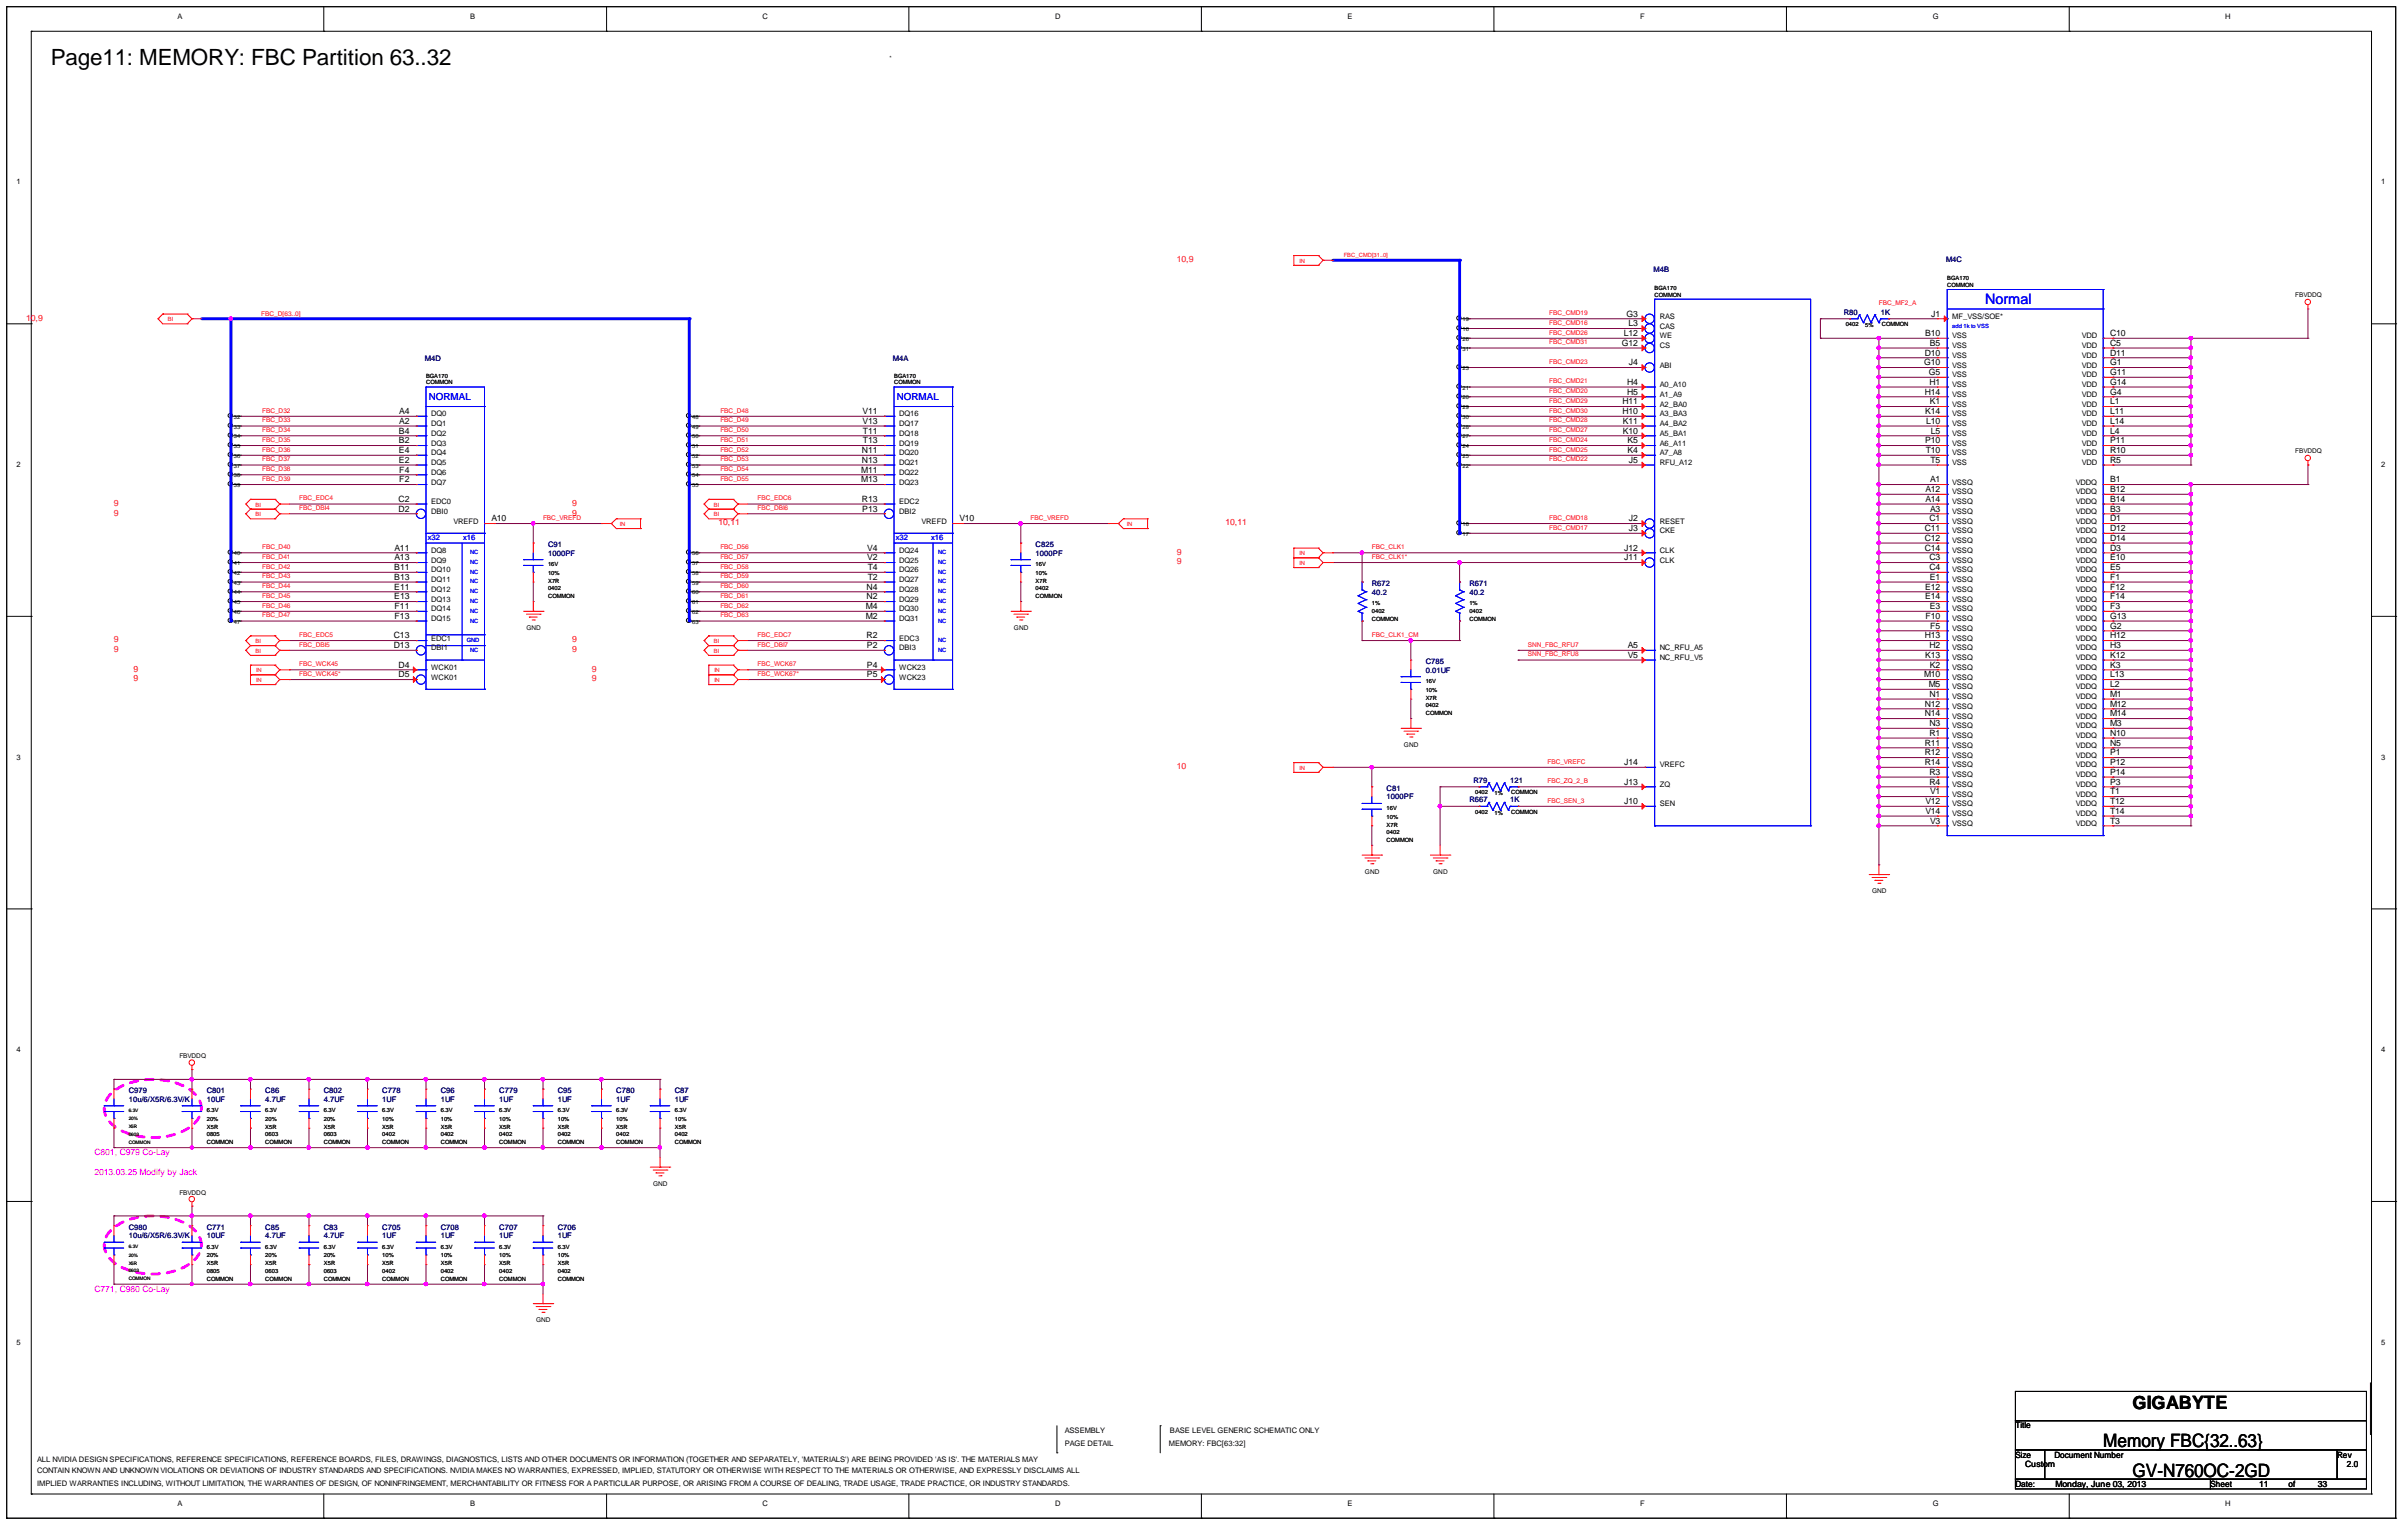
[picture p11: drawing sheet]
<svg xmlns="http://www.w3.org/2000/svg" width="282mm" height="179mm" viewBox="0 0 282 179" stroke-linecap="round" stroke-linejoin="round" font-family="sans-serif">
<defs><g id="words">
<text font-size="2.6" x="6" y="7.6">Page11: MEMORY: FBC Partition 63..32</text>
<g font-size="2.2">
<text x="250" y="165.1">GIGABYTE</text>
<text x="246.5" y="169.7">Memory FBC{32..63}</text>
<text x="250" y="173.1">GV-N760OC-2GD</text>
</g>
<text font-size="1.7" fill="#00f" x="232.7" y="35.6">Normal</text>
<g font-size="1.1" fill="#00f">
<text x="50.3" y="46.9">NORMAL</text>
<text x="105.1" y="46.9">NORMAL</text>
</g>
<g font-size="1" fill="#f00">
<text x="137.9" y="30.7">10,9</text>
<text x="3.1" y="37.6">10,9</text>
<text x="13.4" y="59.3">9</text>
<text x="67.1" y="59.3">9</text>
<text x="13.4" y="60.4">9</text>
<text x="67.1" y="60.4">9</text>
<text x="84.2" y="61.6">10,11</text>
<text x="137.9" y="65">9</text>
<text x="143.7" y="61.6">10,11</text>
<text x="137.9" y="66.1">9</text>
<text x="13.4" y="76.4">9</text>
<text x="13.4" y="75.3">9</text>
<text x="67.1" y="76.4">9</text>
<text x="67.1" y="75.3">9</text>
<text x="15.6" y="79.9">9</text>
<text x="15.6" y="78.7">9</text>
<text x="69.4" y="79.9">9</text>
<text x="69.4" y="78.7">9</text>
<text x="137.9" y="90.2">10</text>
</g>
<g font-size="1">
<text x="190.1" y="40.5">G12</text>
<text x="190.4" y="39.4">L12</text>
<text x="190.7" y="37.1">G3</text>
<text x="190.9" y="38.3">L3</text>
<text x="225.6" y="41.7">D10</text>
<text x="225.7" y="39.4">B10</text>
<text x="226.2" y="40.5">B5</text>
<text x="226.4" y="37.1">J1</text>
<text x="247.3" y="41.7">D11</text>
<text x="247.3" y="40.5">C5</text>
<text x="247.3" y="39.4">C10</text>
<text x="190.2" y="47.4">H11</text>
<text x="190.7" y="46.3">H5</text>
<text x="190.7" y="45.1">H4</text>
<text x="190.9" y="42.8">J4</text>
<text x="225.5" y="42.8">G10</text>
<text x="225.6" y="46.3">H14</text>
<text x="226.1" y="44">G5</text>
<text x="226.2" y="45.1">H1</text>
<text x="226.2" y="47.4">K1</text>
<text x="247.3" y="47.4">L1</text>
<text x="247.3" y="46.3">G4</text>
<text x="247.3" y="45.1">G14</text>
<text x="247.3" y="44">G11</text>
<text x="247.3" y="42.8">G1</text>
<text x="46.8" y="53.1">E4</text>
<text x="46.8" y="52">B2</text>
<text x="46.8" y="50.8">B4</text>
<text x="46.8" y="49.7">A2</text>
<text x="46.8" y="48.5">A4</text>
<text x="101" y="53.1">N11</text>
<text x="101.1" y="49.7">V13</text>
<text x="101.1" y="48.5">V11</text>
<text x="101.2" y="52">T13</text>
<text x="101.2" y="50.8">T11</text>
<text x="190.2" y="48.5">H10</text>
<text x="190.2" y="50.8">K10</text>
<text x="190.2" y="49.7">K11</text>
<text x="190.8" y="53.1">K4</text>
<text x="190.8" y="52">K5</text>
<text x="225.7" y="52">P10</text>
<text x="225.7" y="48.5">K14</text>
<text x="225.7" y="53.1">T10</text>
<text x="225.8" y="49.7">L10</text>
<text x="226.3" y="50.8">L5</text>
<text x="247.3" y="53.1">R10</text>
<text x="247.3" y="52">P11</text>
<text x="247.3" y="50.8">L4</text>
<text x="247.3" y="49.7">L14</text>
<text x="247.3" y="48.5">L11</text>
<text x="46.7" y="60">D2</text>
<text x="46.7" y="58.8">C2</text>
<text x="46.8" y="54.3">E2</text>
<text x="46.8" y="56.5">F2</text>
<text x="46.8" y="55.4">F4</text>
<text x="100.9" y="56.5">M13</text>
<text x="100.9" y="55.4">M11</text>
<text x="101" y="58.8">R13</text>
<text x="101" y="54.3">N13</text>
<text x="101.1" y="60">P13</text>
<text x="190.9" y="54.3">J5</text>
<text x="225.7" y="58.8">A14</text>
<text x="225.7" y="57.7">A12</text>
<text x="226.3" y="60">A3</text>
<text x="226.3" y="56.5">A1</text>
<text x="226.3" y="54.3">T5</text>
<text x="247.3" y="60">B3</text>
<text x="247.3" y="58.8">B14</text>
<text x="247.3" y="57.7">B12</text>
<text x="247.3" y="56.5">B1</text>
<text x="247.3" y="54.3">R5</text>
<text x="46.3" y="65.7">A13</text>
<text x="46.3" y="64.5">A11</text>
<text x="57.6" y="61.1">A10</text>
<text x="101.7" y="65.7">V2</text>
<text x="101.7" y="64.5">V4</text>
<text x="112.5" y="61.1">V10</text>
<text x="190.4" y="65.7">J11</text>
<text x="190.4" y="64.5">J12</text>
<text x="190.9" y="62.3">J3</text>
<text x="190.9" y="61.1">J2</text>
<text x="225.6" y="64.5">C14</text>
<text x="225.6" y="63.4">C12</text>
<text x="225.6" y="62.3">C11</text>
<text x="226.2" y="65.7">C3</text>
<text x="226.2" y="61.1">C1</text>
<text x="247.3" y="65.7">E10</text>
<text x="247.3" y="64.5">D3</text>
<text x="247.3" y="63.4">D14</text>
<text x="247.3" y="62.3">D12</text>
<text x="247.3" y="61.1">D1</text>
<text x="46.2" y="70.3">E13</text>
<text x="46.2" y="69.1">E11</text>
<text x="46.2" y="68">B13</text>
<text x="46.2" y="66.8">B11</text>
<text x="46.3" y="71.4">F11</text>
<text x="101.5" y="71.4">M4</text>
<text x="101.6" y="70.3">N2</text>
<text x="101.6" y="69.1">N4</text>
<text x="101.7" y="68">T2</text>
<text x="101.7" y="66.8">T4</text>
<text x="225.7" y="70.3">E14</text>
<text x="225.7" y="69.1">E12</text>
<text x="226.2" y="66.8">C4</text>
<text x="226.2" y="71.4">E3</text>
<text x="226.2" y="68">E1</text>
<text x="247.3" y="71.4">F3</text>
<text x="247.3" y="70.3">F14</text>
<text x="247.3" y="69.1">F12</text>
<text x="247.3" y="68">F1</text>
<text x="247.3" y="66.8">E5</text>
<text x="46.2" y="76">D13</text>
<text x="46.2" y="74.8">C13</text>
<text x="46.3" y="72.5">F13</text>
<text x="101.5" y="72.5">M2</text>
<text x="101.6" y="74.8">R2</text>
<text x="101.6" y="76">P2</text>
<text x="190.8" y="77.1">V5</text>
<text x="190.8" y="76">A5</text>
<text x="225.6" y="74.8">H13</text>
<text x="225.7" y="77.1">K13</text>
<text x="225.7" y="72.5">F10</text>
<text x="226.2" y="76">H2</text>
<text x="226.3" y="73.7">F5</text>
<text x="247.3" y="77.1">K12</text>
<text x="247.3" y="76">H3</text>
<text x="247.3" y="74.8">H12</text>
<text x="247.3" y="73.7">G2</text>
<text x="247.3" y="72.5">G13</text>
<text x="46.7" y="79.4">D5</text>
<text x="46.7" y="78.3">D4</text>
<text x="101.6" y="79.4">P5</text>
<text x="101.6" y="78.3">P4</text>
<text x="225.5" y="79.4">M10</text>
<text x="225.6" y="84">N14</text>
<text x="225.6" y="82.8">N12</text>
<text x="226.1" y="80.5">M5</text>
<text x="226.2" y="81.7">N1</text>
<text x="226.2" y="78.3">K2</text>
<text x="247.3" y="84">M14</text>
<text x="247.3" y="82.8">M12</text>
<text x="247.3" y="81.7">M1</text>
<text x="247.3" y="80.5">L2</text>
<text x="247.3" y="79.4">L13</text>
<text x="247.3" y="78.3">K3</text>
<text x="190.4" y="89.7">J14</text>
<text x="225.6" y="89.7">R14</text>
<text x="225.6" y="88.5">R12</text>
<text x="225.6" y="87.4">R11</text>
<text x="226.2" y="86.3">R1</text>
<text x="226.2" y="85.1">N3</text>
<text x="247.3" y="89.7">P12</text>
<text x="247.3" y="88.5">P1</text>
<text x="247.3" y="87.4">N5</text>
<text x="247.3" y="86.3">N10</text>
<text x="247.3" y="85.1">M3</text>
<text x="190.4" y="94.3">J10</text>
<text x="190.4" y="92">J13</text>
<text x="225.7" y="95.4">V14</text>
<text x="225.7" y="94.3">V12</text>
<text x="226.2" y="92">R4</text>
<text x="226.2" y="90.8">R3</text>
<text x="226.3" y="93.1">V1</text>
<text x="247.3" y="95.4">T14</text>
<text x="247.3" y="94.3">T12</text>
<text x="247.3" y="93.1">T1</text>
<text x="247.3" y="92">P3</text>
<text x="247.3" y="90.8">P14</text>
<text x="226.3" y="96.5">V3</text>
<text x="247.3" y="96.5">T3</text>
<text x="236.2" y="167.4">Title</text>
<text x="236.2" y="170.8">Size</text>
<text x="237.4" y="172">Custom</text>
<text x="240.8" y="170.8">Document Number</text>
<text x="274" y="170.8">Rev</text>
<text x="275.1" y="172">2.0</text>
<text x="236.2" y="174.3">Date:</text>
<text x="240.9" y="174.3">Monday, June 03, 2013</text>
<text x="259.1" y="174.3">Sheet</text>
<text x="264.8" y="174.3">11</text>
<text x="268.2" y="174.3">of</text>
<text x="271.7" y="174.3">33</text>
</g>
<g font-size="1" fill="#f0f">
<text x="11.1" y="137.7">2013.03.25 Modify by Jack</text>
<text x="11.1" y="135.4">C801, C979 Co-Lay</text>
<text x="11.1" y="151.4">C771, C980 Co-Lay</text>
</g>
<g font-size=".9">
<text x="20.8" y="2.2">A</text>
<text x="55.1" y="2.2">B</text>
<text x="89.4" y="2.2">C</text>
<text x="123.7" y="2.2">D</text>
<text x="158" y="2.2">E</text>
<text x="192.3" y="2.2">F</text>
<text x="226.5" y="2.2">G</text>
<text x="260.8" y="2.2">H</text>
<text x="1.9" y="21.6">1</text>
<text x="279.1" y="21.6">1</text>
<text x="194.5" y="40.8">CS</text>
<text x="194.5" y="39.6">WE</text>
<text x="194.5" y="38.5">CAS</text>
<text x="194.5" y="37.4">RAS</text>
<text x="228.8" y="41.9">VSS</text>
<text x="228.8" y="40.8">VSS</text>
<text x="228.8" y="39.6">VSS</text>
<text x="228.8" y="37.4">MF_VSS/SOE*</text>
<text x="244" y="41.9">VDD</text>
<text x="244" y="40.8">VDD</text>
<text x="244" y="39.6">VDD</text>
<text x="194.5" y="47.6">A2_BA0</text>
<text x="194.5" y="46.5">A1_A9</text>
<text x="194.5" y="45.4">A0_A10</text>
<text x="194.5" y="43.1">ABI</text>
<text x="228.8" y="47.6">VSS</text>
<text x="228.8" y="46.5">VSS</text>
<text x="228.8" y="45.4">VSS</text>
<text x="228.8" y="44.2">VSS</text>
<text x="228.8" y="43.1">VSS</text>
<text x="244" y="47.6">VDD</text>
<text x="244" y="46.5">VDD</text>
<text x="244" y="45.4">VDD</text>
<text x="244" y="44.2">VDD</text>
<text x="244" y="43.1">VDD</text>
<text x="50.5" y="53.4">DQ4</text>
<text x="50.5" y="52.2">DQ3</text>
<text x="50.5" y="51.1">DQ2</text>
<text x="50.5" y="49.9">DQ1</text>
<text x="50.5" y="48.8">DQ0</text>
<text x="105.4" y="53.4">DQ20</text>
<text x="105.4" y="52.2">DQ19</text>
<text x="105.4" y="51.1">DQ18</text>
<text x="105.4" y="49.9">DQ17</text>
<text x="105.4" y="48.8">DQ16</text>
<text x="194.5" y="53.4">A7_A8</text>
<text x="194.5" y="52.2">A6_A11</text>
<text x="194.5" y="51.1">A5_BA1</text>
<text x="194.5" y="49.9">A4_BA2</text>
<text x="194.5" y="48.8">A3_BA3</text>
<text x="228.8" y="53.4">VSS</text>
<text x="228.8" y="52.2">VSS</text>
<text x="228.8" y="51.1">VSS</text>
<text x="228.8" y="49.9">VSS</text>
<text x="228.8" y="48.8">VSS</text>
<text x="244" y="53.4">VDD</text>
<text x="244" y="52.2">VDD</text>
<text x="244" y="51.1">VDD</text>
<text x="244" y="49.9">VDD</text>
<text x="244" y="48.8">VDD</text>
<text x="1.9" y="54.8">2</text>
<text x="50.5" y="59.1">EDC0</text>
<text x="50.5" y="56.8">DQ7</text>
<text x="50.5" y="55.6">DQ6</text>
<text x="50.5" y="54.5">DQ5</text>
<text x="105.4" y="59.1">EDC2</text>
<text x="105.4" y="56.8">DQ23</text>
<text x="105.4" y="55.6">DQ22</text>
<text x="105.4" y="54.5">DQ21</text>
<text x="194.5" y="54.5">RFU_A12</text>
<text x="228.8" y="59.1">VSSQ</text>
<text x="228.8" y="57.9">VSSQ</text>
<text x="228.8" y="56.8">VSSQ</text>
<text x="228.8" y="54.5">VSS</text>
<text x="243.3" y="59.1">VDDQ</text>
<text x="243.3" y="57.9">VDDQ</text>
<text x="243.3" y="56.8">VDDQ</text>
<text x="244" y="54.5">VDD</text>
<text x="279.1" y="54.8">2</text>
<text x="50.5" y="65.9">DQ9</text>
<text x="50.5" y="64.8">DQ8</text>
<text x="50.5" y="60.2">DBI0</text>
<text x="53.2" y="61.4">VREFD</text>
<text x="105.4" y="65.9">DQ25</text>
<text x="105.4" y="64.8">DQ24</text>
<text x="105.4" y="60.2">DBI2</text>
<text x="108" y="61.4">VREFD</text>
<text x="194.5" y="65.9">CLK</text>
<text x="194.5" y="64.8">CLK</text>
<text x="194.5" y="62.5">CKE</text>
<text x="194.5" y="61.4">RESET</text>
<text x="228.8" y="65.9">VSSQ</text>
<text x="228.8" y="64.8">VSSQ</text>
<text x="228.8" y="63.7">VSSQ</text>
<text x="228.8" y="62.5">VSSQ</text>
<text x="228.8" y="61.4">VSSQ</text>
<text x="228.8" y="60.2">VSSQ</text>
<text x="243.3" y="65.9">VDDQ</text>
<text x="243.3" y="64.8">VDDQ</text>
<text x="243.3" y="63.7">VDDQ</text>
<text x="243.3" y="62.5">VDDQ</text>
<text x="243.3" y="61.4">VDDQ</text>
<text x="243.3" y="60.2">VDDQ</text>
<text x="50.5" y="71.7">DQ14</text>
<text x="50.5" y="70.5">DQ13</text>
<text x="50.5" y="69.4">DQ12</text>
<text x="50.5" y="68.2">DQ11</text>
<text x="50.5" y="67.1">DQ10</text>
<text x="105.4" y="71.7">DQ30</text>
<text x="105.4" y="70.5">DQ29</text>
<text x="105.4" y="69.4">DQ28</text>
<text x="105.4" y="68.2">DQ27</text>
<text x="105.4" y="67.1">DQ26</text>
<text x="228.8" y="71.7">VSSQ</text>
<text x="228.8" y="70.5">VSSQ</text>
<text x="228.8" y="69.4">VSSQ</text>
<text x="228.8" y="68.2">VSSQ</text>
<text x="228.8" y="67.1">VSSQ</text>
<text x="243.3" y="71.7">VDDQ</text>
<text x="243.3" y="70.5">VDDQ</text>
<text x="243.3" y="69.4">VDDQ</text>
<text x="243.3" y="68.2">VDDQ</text>
<text x="243.3" y="67.1">VDDQ</text>
<text x="50.5" y="76.2">DBI1</text>
<text x="50.5" y="75.1">EDC1</text>
<text x="50.5" y="72.8">DQ15</text>
<text x="105.4" y="76.2">DBI3</text>
<text x="105.4" y="75.1">EDC3</text>
<text x="105.4" y="72.8">DQ31</text>
<text x="194.5" y="77.4">NC_RFU_V5</text>
<text x="194.5" y="76.2">NC_RFU_A5</text>
<text x="228.8" y="77.4">VSSQ</text>
<text x="228.8" y="76.2">VSSQ</text>
<text x="228.8" y="75.1">VSSQ</text>
<text x="228.8" y="73.9">VSSQ</text>
<text x="228.8" y="72.8">VSSQ</text>
<text x="243.3" y="77.4">VDDQ</text>
<text x="243.3" y="76.2">VDDQ</text>
<text x="243.3" y="75.1">VDDQ</text>
<text x="243.3" y="73.9">VDDQ</text>
<text x="243.3" y="72.8">VDDQ</text>
<text x="50.5" y="79.7">WCK01</text>
<text x="50.5" y="78.5">WCK01</text>
<text x="105.4" y="79.7">WCK23</text>
<text x="105.4" y="78.5">WCK23</text>
<text x="228.8" y="83.1">VSSQ</text>
<text x="228.8" y="81.9">VSSQ</text>
<text x="228.8" y="80.8">VSSQ</text>
<text x="228.8" y="79.7">VSSQ</text>
<text x="228.8" y="78.5">VSSQ</text>
<text x="243.3" y="83.1">VDDQ</text>
<text x="243.3" y="81.9">VDDQ</text>
<text x="243.3" y="80.8">VDDQ</text>
<text x="243.3" y="79.7">VDDQ</text>
<text x="243.3" y="78.5">VDDQ</text>
<text x="1.9" y="89.1">3</text>
<text x="194.5" y="89.9">VREFC</text>
<text x="228.8" y="89.9">VSSQ</text>
<text x="228.8" y="88.8">VSSQ</text>
<text x="228.8" y="87.7">VSSQ</text>
<text x="228.8" y="86.5">VSSQ</text>
<text x="228.8" y="85.4">VSSQ</text>
<text x="228.8" y="84.2">VSSQ</text>
<text x="243.3" y="89.9">VDDQ</text>
<text x="243.3" y="88.8">VDDQ</text>
<text x="243.3" y="87.7">VDDQ</text>
<text x="243.3" y="86.5">VDDQ</text>
<text x="243.3" y="85.4">VDDQ</text>
<text x="243.3" y="84.2">VDDQ</text>
<text x="279.1" y="89.1">3</text>
<text x="194.5" y="94.5">SEN</text>
<text x="194.5" y="92.2">ZQ</text>
<text x="228.8" y="95.7">VSSQ</text>
<text x="228.8" y="94.5">VSSQ</text>
<text x="228.8" y="93.4">VSSQ</text>
<text x="228.8" y="92.2">VSSQ</text>
<text x="228.8" y="91.1">VSSQ</text>
<text x="243.3" y="95.7">VDDQ</text>
<text x="243.3" y="94.5">VDDQ</text>
<text x="243.3" y="93.4">VDDQ</text>
<text x="243.3" y="92.2">VDDQ</text>
<text x="243.3" y="91.1">VDDQ</text>
<text x="228.8" y="96.8">VSSQ</text>
<text x="243.3" y="96.8">VDDQ</text>
<text x="1.9" y="123.3">4</text>
<text x="279.1" y="123.3">4</text>
<text x="1.9" y="157.6">5</text>
<text x="279.1" y="157.6">5</text>
<text x="124.8" y="167.9">ASSEMBLY</text>
<text x="137.1" y="167.9">BASE LEVEL GENERIC SCHEMATIC ONLY</text>
<text x="4.3" y="172.7">CONTAIN KNOWN AND UNKNOWN VIOLATIONS OR DEVIATIONS OF INDUSTRY STANDARDS AND SPECIFICATIONS. NVIDIA MAKES NO WARRANTIES, EXPRESSED, IMPLIED, STATUTORY OR OTHERWISE WITH RESPECT TO THE MATERIALS OR OTHERWISE, AND EXPRESSLY DISCLAIMS ALL</text>
<text x="4.3" y="171.3">ALL NVIDIA DESIGN SPECIFICATIONS, REFERENCE SPECIFICATIONS, REFERENCE BOARDS, FILES, DRAWINGS, DIAGNOSTICS, LISTS AND OTHER DOCUMENTS OR INFORMATION (TOGETHER AND SEPARATELY, 'MATERIALS') ARE BEING PROVIDED 'AS IS'. THE MATERIALS MAY</text>
<text x="124.8" y="169.5">PAGE DETAIL</text>
<text x="137" y="169.5">MEMORY: FBC[63:32]</text>
<text x="4.3" y="174.2">IMPLIED WARRANTIES INCLUDING, WITHOUT LIMITATION, THE WARRANTIES OF DESIGN, OF NONINFRINGEMENT, MERCHANTABILITY OR FITNESS FOR A PARTICULAR PURPOSE, OR ARISING FROM A COURSE OF DEALING, TRADE USAGE, TRADE PRACTICE, OR INDUSTRY STANDARDS.</text>
<text x="20.8" y="176.5">A</text>
<text x="55.1" y="176.5">B</text>
<text x="89.4" y="176.5">C</text>
<text x="123.7" y="176.5">D</text>
<text x="158" y="176.5">E</text>
<text x="192.3" y="176.5">F</text>
<text x="226.5" y="176.5">G</text>
<text x="260.8" y="176.5">H</text>
</g>
<g font-size=".9" fill="#000080">
<text x="193.8" y="31.9">M4B</text>
<text x="228.1" y="30.8">M4C</text>
<text x="216.1" y="36.9">R80</text>
<text x="220.5" y="36.9">1K</text>
<text x="49.8" y="42.3">M4D</text>
<text x="104.7" y="42.3">M4A</text>
<text x="64.2" y="64.1">C91</text>
<text x="64.2" y="65.1">1000PF</text>
<text x="121.4" y="64.1">C825</text>
<text x="121.4" y="65.1">1000PF</text>
<text x="160.8" y="68.7">R672</text>
<text x="160.8" y="69.7">40.2</text>
<text x="172.2" y="68.7">R671</text>
<text x="172.2" y="69.7">40.2</text>
<text x="167.1" y="77.8">C785</text>
<text x="167.1" y="78.8">0.01UF</text>
<text x="162.5" y="92.7">C81</text>
<text x="162.5" y="93.7">1000PF</text>
<text x="172.2" y="94">R667</text>
<text x="172.7" y="91.8">R79</text>
<text x="177" y="94">1K</text>
<text x="177" y="91.8">121</text>
<text x="15.1" y="128.1">C979</text>
<text x="15.1" y="129.1">10u/6/X5R/6.3V/K</text>
<text x="24.2" y="128.1">C801</text>
<text x="24.2" y="129.1">10UF</text>
<text x="31.1" y="128.1">C86</text>
<text x="31.1" y="129.1">4.7UF</text>
<text x="38" y="128.1">C802</text>
<text x="38" y="129.1">4.7UF</text>
<text x="44.8" y="128.1">C778</text>
<text x="44.8" y="129.1">1UF</text>
<text x="51.7" y="128.1">C96</text>
<text x="51.7" y="129.1">1UF</text>
<text x="58.5" y="128.1">C779</text>
<text x="58.5" y="129.1">1UF</text>
<text x="65.4" y="128.1">C95</text>
<text x="65.4" y="129.1">1UF</text>
<text x="72.2" y="128.1">C780</text>
<text x="72.2" y="129.1">1UF</text>
<text x="79.1" y="128.1">C87</text>
<text x="79.1" y="129.1">1UF</text>
<text x="15.1" y="144.1">C980</text>
<text x="15.1" y="145.1">10u/6/X5R/6.3V/K</text>
<text x="24.2" y="144.1">C771</text>
<text x="24.2" y="145.1">10UF</text>
<text x="31.1" y="144.1">C85</text>
<text x="31.1" y="145.1">4.7UF</text>
<text x="38" y="144.1">C83</text>
<text x="38" y="145.1">4.7UF</text>
<text x="44.8" y="144.1">C705</text>
<text x="44.8" y="145.1">1UF</text>
<text x="51.7" y="144.1">C708</text>
<text x="51.7" y="145.1">1UF</text>
<text x="58.5" y="144.1">C707</text>
<text x="58.5" y="145.1">1UF</text>
<text x="65.4" y="144.1">C706</text>
<text x="65.4" y="145.1">1UF</text>
</g>
<g font-size=".9" fill="#00f">
<text x="50.1" y="63.3">x32</text>
<text x="54.3" y="63.3">x16</text>
<text x="105" y="63.3">x32</text>
<text x="109.2" y="63.3">x16</text>
</g>
<g font-size=".8" fill="#f00">
<text x="220.2" y="35.8">FBC_MF2_A</text>
<text x="30.6" y="37">FBC_D[63..0]</text>
<text x="181.6" y="38.1">FBC_CMD16</text>
<text x="181.6" y="36.9">FBC_CMD19</text>
<text x="181.6" y="39.2">FBC_CMD26</text>
<text x="181.6" y="40.4">FBC_CMD31</text>
<text x="181.6" y="46.1">FBC_CMD20</text>
<text x="181.6" y="44.9">FBC_CMD21</text>
<text x="181.6" y="42.7">FBC_CMD23</text>
<text x="181.6" y="47.2">FBC_CMD29</text>
<text x="30.7" y="48.4">FBC_D32</text>
<text x="30.7" y="49.5">FBC_D33</text>
<text x="30.7" y="50.7">FBC_D34</text>
<text x="30.7" y="51.8">FBC_D35</text>
<text x="30.7" y="52.9">FBC_D36</text>
<text x="84.4" y="48.4">FBC_D48</text>
<text x="84.4" y="49.5">FBC_D49</text>
<text x="84.4" y="50.7">FBC_D50</text>
<text x="84.4" y="51.8">FBC_D51</text>
<text x="84.4" y="52.9">FBC_D52</text>
<text x="181.6" y="51.8">FBC_CMD24</text>
<text x="181.6" y="52.9">FBC_CMD25</text>
<text x="181.6" y="50.7">FBC_CMD27</text>
<text x="181.6" y="49.5">FBC_CMD28</text>
<text x="181.6" y="48.4">FBC_CMD30</text>
<text x="30.7" y="54.1">FBC_D37</text>
<text x="30.7" y="55.2">FBC_D38</text>
<text x="30.7" y="56.4">FBC_D39</text>
<text x="35.1" y="59.8">FBC_DBI4</text>
<text x="35.1" y="58.7">FBC_EDC4</text>
<text x="84.4" y="54.1">FBC_D53</text>
<text x="84.4" y="55.2">FBC_D54</text>
<text x="84.4" y="56.4">FBC_D55</text>
<text x="88.8" y="59.8">FBC_DBI6</text>
<text x="88.8" y="58.7">FBC_EDC6</text>
<text x="181.6" y="54.1">FBC_CMD22</text>
<text x="30.7" y="64.4">FBC_D40</text>
<text x="30.7" y="65.5">FBC_D41</text>
<text x="63.7" y="60.9">FBC_VREFD</text>
<text x="84.4" y="64.4">FBC_D56</text>
<text x="84.4" y="65.5">FBC_D57</text>
<text x="120.8" y="60.9">FBC_VREFD</text>
<text x="160.8" y="64.4">FBC_CLK1</text>
<text x="160.8" y="65.5">FBC_CLK1*</text>
<text x="181.6" y="62.1">FBC_CMD17</text>
<text x="181.6" y="60.9">FBC_CMD18</text>
<text x="30.7" y="66.7">FBC_D42</text>
<text x="30.7" y="67.8">FBC_D43</text>
<text x="30.7" y="68.9">FBC_D44</text>
<text x="30.7" y="70.1">FBC_D45</text>
<text x="30.7" y="71.2">FBC_D46</text>
<text x="84.4" y="66.7">FBC_D58</text>
<text x="84.4" y="67.8">FBC_D59</text>
<text x="84.4" y="68.9">FBC_D60</text>
<text x="84.4" y="70.1">FBC_D61</text>
<text x="84.4" y="71.2">FBC_D62</text>
<text x="30.7" y="72.4">FBC_D47</text>
<text x="35.1" y="75.8">FBC_DBI5</text>
<text x="35.1" y="74.7">FBC_EDC5</text>
<text x="84.4" y="72.4">FBC_D63</text>
<text x="88.8" y="75.8">FBC_DBI7</text>
<text x="88.8" y="74.7">FBC_EDC7</text>
<text x="160.8" y="74.7">FBC_CLK1_CM</text>
<text x="179.1" y="75.8">SNN_FBC_RFU7</text>
<text x="179.1" y="76.9">SNN_FBC_RFU8</text>
<text x="35.1" y="78.1">FBC_WCK45</text>
<text x="35.1" y="79.2">FBC_WCK45*</text>
<text x="88.8" y="78.1">FBC_WCK67</text>
<text x="88.8" y="79.2">FBC_WCK67*</text>
<text x="181.4" y="89.5">FBC_VREFC</text>
<text x="181.4" y="94.1">FBC_SEN_3</text>
<text x="181.4" y="91.8">FBC_ZQ_2_B</text>
</g>
<g font-size=".8">
<text x="269.1" y="34.9">FBVDDQ</text>
<text x="269.1" y="53.2">FBVDDQ</text>
<text x="61.7" y="73.9">GND</text>
<text x="118.9" y="73.9">GND</text>
<text x="164.6" y="87.6">GND</text>
<text x="160" y="102.4">GND</text>
<text x="168" y="102.4">GND</text>
<text x="219.4" y="104.7">GND</text>
<text x="21" y="124">FBVDDQ</text>
<text x="21" y="140">FBVDDQ</text>
<text x="76.6" y="139">GND</text>
<text x="62.8" y="155">GND</text>
</g>
<g font-size=".7">
<text x="104.2" y="7">*</text>
<text x="194" y="34">BGA170</text>
<text x="194" y="34.8">COMMON</text>
<text x="228.2" y="32.9">BGA170</text>
<text x="228.2" y="33.6">COMMON</text>
<text x="171.4" y="41.1">31</text>
<text x="171.4" y="39.9">26</text>
<text x="171.4" y="38.8">16</text>
<text x="171.4" y="37.7">19</text>
<text x="216.3" y="38.2">0402</text>
<text x="218.6" y="38.3">5%</text>
<text x="220.6" y="38.2">COMMON</text>
<text x="49.9" y="44.3">BGA170</text>
<text x="49.9" y="45.1">COMMON</text>
<text x="104.8" y="44.3">BGA170</text>
<text x="104.8" y="45.1">COMMON</text>
<text x="171.4" y="47.9">29</text>
<text x="171.4" y="46.8">20</text>
<text x="171.4" y="45.7">21</text>
<text x="171.4" y="43.4">23</text>
<text x="27.4" y="53.7">36</text>
<text x="27.4" y="52.5">35</text>
<text x="27.4" y="51.4">34</text>
<text x="27.4" y="50.2">33</text>
<text x="27.4" y="49.1">32</text>
<text x="81.1" y="53.7">52</text>
<text x="81.1" y="52.5">51</text>
<text x="81.1" y="51.4">50</text>
<text x="81.1" y="50.2">49</text>
<text x="81.1" y="49.1">48</text>
<text x="171.4" y="53.7">25</text>
<text x="171.4" y="52.5">24</text>
<text x="171.4" y="51.4">27</text>
<text x="171.4" y="50.2">28</text>
<text x="171.4" y="49.1">30</text>
<text x="27.4" y="57.1">39</text>
<text x="27.4" y="55.9">38</text>
<text x="27.4" y="54.8">37</text>
<text x="81.1" y="57.1">55</text>
<text x="81.1" y="55.9">54</text>
<text x="81.1" y="54.8">53</text>
<text x="171.4" y="54.8">22</text>
<text x="27.4" y="65.1">40</text>
<text x="81.1" y="65.1">56</text>
<text x="171.4" y="62.8">17</text>
<text x="171.4" y="61.7">18</text>
<text x="27.4" y="71.9">46</text>
<text x="27.4" y="70.8">45</text>
<text x="27.4" y="69.7">44</text>
<text x="27.4" y="68.5">43</text>
<text x="27.4" y="67.4">42</text>
<text x="27.4" y="66.2">41</text>
<text x="64.2" y="69.2">0402</text>
<text x="64.2" y="70.1">COMMON</text>
<text x="64.2" y="67.4">10%</text>
<text x="64.2" y="68.3">X7R</text>
<text x="64.2" y="66.4">16V</text>
<text x="81.1" y="71.9">62</text>
<text x="81.1" y="70.8">61</text>
<text x="81.1" y="69.7">60</text>
<text x="81.1" y="68.5">59</text>
<text x="81.1" y="67.4">58</text>
<text x="81.1" y="66.2">57</text>
<text x="121.4" y="67.4">10%</text>
<text x="121.4" y="70.1">COMMON</text>
<text x="121.4" y="69.2">0402</text>
<text x="121.4" y="68.3">X7R</text>
<text x="121.4" y="66.4">16V</text>
<text x="160.8" y="71.8">0402</text>
<text x="160.8" y="70.9">1%</text>
<text x="172.2" y="71.8">0402</text>
<text x="172.2" y="70.9">1%</text>
<text x="27.4" y="73.1">47</text>
<text x="81.1" y="73.1">63</text>
<text x="160.8" y="72.8">COMMON</text>
<text x="172.2" y="72.8">COMMON</text>
<text x="167.1" y="80.1">16V</text>
<text x="167.1" y="82.9">0402</text>
<text x="167.1" y="82">X7R</text>
<text x="167.1" y="81.1">10%</text>
<text x="167.1" y="83.8">COMMON</text>
<text x="162.5" y="96">10%</text>
<text x="162.5" y="94.9">16V</text>
<text x="172.9" y="95.4">0402</text>
<text x="172.9" y="93.1">0402</text>
<text x="175.2" y="95.5">1%</text>
<text x="175.2" y="93.2">1%</text>
<text x="177.1" y="95.4">COMMON</text>
<text x="177.1" y="93.1">COMMON</text>
<text x="162.5" y="97.8">0402</text>
<text x="162.5" y="98.7">COMMON</text>
<text x="162.5" y="96.9">X7R</text>
<text x="24.2" y="130.4">6.3V</text>
<text x="24.2" y="131.4">20%</text>
<text x="31.1" y="130.4">6.3V</text>
<text x="31.1" y="131.4">20%</text>
<text x="38" y="131.4">20%</text>
<text x="38" y="130.4">6.3V</text>
<text x="44.8" y="130.4">6.3V</text>
<text x="44.8" y="131.4">10%</text>
<text x="51.7" y="130.4">6.3V</text>
<text x="51.7" y="131.4">10%</text>
<text x="58.5" y="130.4">6.3V</text>
<text x="58.5" y="131.4">10%</text>
<text x="65.4" y="131.4">10%</text>
<text x="65.4" y="130.4">6.3V</text>
<text x="72.2" y="131.4">10%</text>
<text x="72.2" y="130.4">6.3V</text>
<text x="79.1" y="131.4">10%</text>
<text x="79.1" y="130.4">6.3V</text>
<text x="24.2" y="134.1">COMMON</text>
<text x="24.2" y="133.2">0805</text>
<text x="24.2" y="132.3">X5R</text>
<text x="31.1" y="134.1">COMMON</text>
<text x="31.1" y="133.2">0603</text>
<text x="31.1" y="132.3">X5R</text>
<text x="38" y="134.1">COMMON</text>
<text x="38" y="132.3">X5R</text>
<text x="38" y="133.2">0603</text>
<text x="44.8" y="134.1">COMMON</text>
<text x="44.8" y="133.2">0402</text>
<text x="44.8" y="132.3">X5R</text>
<text x="51.7" y="134.1">COMMON</text>
<text x="51.7" y="133.2">0402</text>
<text x="51.7" y="132.3">X5R</text>
<text x="58.5" y="133.2">0402</text>
<text x="58.5" y="134.1">COMMON</text>
<text x="58.5" y="132.3">X5R</text>
<text x="65.4" y="134.1">COMMON</text>
<text x="65.4" y="132.3">X5R</text>
<text x="65.4" y="133.2">0402</text>
<text x="72.2" y="134.1">COMMON</text>
<text x="72.2" y="132.3">X5R</text>
<text x="72.2" y="133.2">0402</text>
<text x="79.1" y="134.1">COMMON</text>
<text x="79.1" y="132.3">X5R</text>
<text x="79.1" y="133.2">0402</text>
<text x="24.2" y="147.4">20%</text>
<text x="24.2" y="148.3">X5R</text>
<text x="24.2" y="149.2">0805</text>
<text x="24.2" y="146.4">6.3V</text>
<text x="31.1" y="149.2">0603</text>
<text x="31.1" y="147.4">20%</text>
<text x="31.1" y="148.3">X5R</text>
<text x="31.1" y="146.4">6.3V</text>
<text x="38" y="148.3">X5R</text>
<text x="38" y="149.2">0603</text>
<text x="38" y="147.4">20%</text>
<text x="38" y="146.4">6.3V</text>
<text x="44.8" y="147.4">10%</text>
<text x="44.8" y="148.3">X5R</text>
<text x="44.8" y="146.4">6.3V</text>
<text x="44.8" y="149.2">0402</text>
<text x="51.7" y="147.4">10%</text>
<text x="51.7" y="148.3">X5R</text>
<text x="51.7" y="149.2">0402</text>
<text x="51.7" y="146.4">6.3V</text>
<text x="58.5" y="147.4">10%</text>
<text x="58.5" y="148.3">X5R</text>
<text x="58.5" y="149.2">0402</text>
<text x="58.5" y="146.4">6.3V</text>
<text x="65.4" y="147.4">10%</text>
<text x="65.4" y="148.3">X5R</text>
<text x="65.4" y="149.2">0402</text>
<text x="65.4" y="146.4">6.3V</text>
<text x="24.2" y="150.1">COMMON</text>
<text x="31.1" y="150.1">COMMON</text>
<text x="38" y="150.1">COMMON</text>
<text x="44.8" y="150.1">COMMON</text>
<text x="51.7" y="150.1">COMMON</text>
<text x="58.5" y="150.1">COMMON</text>
<text x="65.4" y="150.1">COMMON</text>
</g>
<g font-size=".7" fill="#f00">
<text x="152.3" y="30.8">IN</text>
<text x="157.5" y="30.2">FBC_CMD[31..0]</text>
<text x="19.7" y="37.7">BI</text>
<text x="30" y="59.4">BI</text>
<text x="83.7" y="59.4">BI</text>
<text x="30" y="60.5">BI</text>
<text x="72.7" y="61.7">IN</text>
<text x="83.7" y="60.5">BI</text>
<text x="132.1" y="61.7">IN</text>
<text x="152.3" y="65.1">IN</text>
<text x="152.3" y="66.2">IN</text>
<text x="30" y="76.5">BI</text>
<text x="30" y="75.4">BI</text>
<text x="83.7" y="76.5">BI</text>
<text x="83.7" y="75.4">BI</text>
<text x="30" y="79.9">IN</text>
<text x="30" y="78.8">IN</text>
<text x="83.8" y="79.9">IN</text>
<text x="83.8" y="78.8">IN</text>
<text x="152.3" y="90.2">IN</text>
</g>
<g font-size=".7" fill="#00f">
<text x="228.8" y="38.5">add 1k to VSS</text>
<text x="55.1" y="65">NC</text>
<text x="110" y="65">NC</text>
<text x="55.1" y="66.1">NC</text>
<text x="55.1" y="67.2">NC</text>
<text x="55.1" y="68.4">NC</text>
<text x="55.1" y="69.5">NC</text>
<text x="55.1" y="70.7">NC</text>
<text x="55.1" y="71.8">NC</text>
<text x="110" y="67.2">NC</text>
<text x="110" y="71.8">NC</text>
<text x="110" y="70.7">NC</text>
<text x="110" y="69.5">NC</text>
<text x="110" y="68.4">NC</text>
<text x="110" y="66.1">NC</text>
<text x="54.7" y="75.3">GND</text>
<text x="55.1" y="73">NC</text>
<text x="55.1" y="76.4">NC</text>
<text x="110" y="76.4">NC</text>
<text x="110" y="75.3">NC</text>
<text x="110" y="73">NC</text>
</g>
<g font-size=".6">
<text x="15.1" y="130.3">6.3V</text>
<text x="15.1" y="131.3">20%</text>
<text x="15.1" y="133.1">0603</text>
<text x="15.1" y="134.1">COMMON</text>
<text x="15.1" y="132.2">X5R</text>
<text x="15.1" y="146.3">6.3V</text>
<text x="15.1" y="149.1">0603</text>
<text x="15.1" y="148.2">X5R</text>
<text x="15.1" y="147.3">20%</text>
<text x="15.1" y="150.1">COMMON</text>
</g>
</g></defs>
<g fill="none" stroke="#000" stroke-width=".12">
<path d="M.8 .8h.1M.8 .8h280v177.2M.8 .8v177.2M3.7 3.7h.1M3.7 3.7h274.3v171.4M3.7 3.7v171.4M38 3.7h.1M38 .8v2.9M71.1 3.7h.1M71.1 .8v2.9M106.5 3.7h.1M106.5 .8v2.9"/>
<path d="M140.8 3.7h.1M140.8 .8v2.9M175.1 3.7h.1M175.1 .8v2.9M209.4 3.7h.1M209.4 .8v2.9M242.6 3.7h.1M242.6 .8v2.9M.8 38h2.9M3.7 38h.1M171.1 39.6h1.1M171.1 38.5h1.1"/>
<path d="M171.1 37.4h1.1M172.2 39.6h.1M172.2 38.5h.1M172.2 37.4h.1M278 38h2.8M280.8 38h.1M27.1 56.8h1.1M27.1 55.6h1.1M27.1 54.5h1.1M27.1 53.4h1.1M27.1 52.2h1.1M27.1 51.1h1.1"/>
<path d="M27.1 49.9h1.1M27.1 48.8h1.1M28.2 56.8h.1M28.2 55.6h.1M28.2 54.5h.1M28.2 53.4h.1M28.2 52.2h.1M28.2 51.1h.1M28.2 49.9h.1M28.2 48.8h.1M80.8 56.8h1.1M80.8 55.6h1.1"/>
<path d="M80.8 54.5h1.1M80.8 53.4h1.1M80.8 52.2h1.1M80.8 51.1h1.1M80.8 49.9h1.1M80.8 48.8h1.1M81.9 56.8h.1M81.9 55.6h.1M81.9 54.5h.1M81.9 53.4h.1M81.9 52.2h.1M81.9 51.1h.1"/>
<path d="M81.9 49.9h.1M81.9 48.8h.1M171.1 54.5h1.1M171.1 53.4h1.1M171.1 52.2h1.1M171.1 51.1h1.1M171.1 49.9h1.1M171.1 48.8h1.1M171.1 47.6h1.1M171.1 46.5h1.1M171.1 45.4h1.1M171.1 43.1h1.1"/>
<path d="M171.1 40.8h1.1M172.2 54.5h.1M172.2 53.4h.1M172.2 52.2h.1M172.2 51.1h.1M172.2 49.9h.1M172.2 48.8h.1M172.2 47.6h.1M172.2 46.5h.1M172.2 45.4h.1M172.2 43.1h.1M172.2 40.8h.1"/>
<path d="M.8 72.2h2.9M3.7 72.2h.1M27.1 72.8h1.1M27.1 71.7h1.1M27.1 70.5h1.1M27.1 69.4h1.1M27.1 68.2h1.1M27.1 67.1h1.1M27.1 65.9h1.1M27.1 64.8h1.1M28.2 72.8h.1M28.2 71.7h.1"/>
<path d="M28.2 70.5h.1M28.2 69.4h.1M28.2 68.2h.1M28.2 67.1h.1M28.2 65.9h.1M28.2 64.8h.1M80.8 72.8h1.1M80.8 71.7h1.1M80.8 70.5h1.1M80.8 69.4h1.1M80.8 68.2h1.1M80.8 67.1h1.1"/>
<path d="M80.8 65.9h1.1M80.8 64.8h1.1M81.9 72.8h.1M81.9 71.7h.1M81.9 70.5h.1M81.9 69.4h.1M81.9 68.2h.1M81.9 67.1h.1M81.9 65.9h.1M81.9 64.8h.1M171.1 62.5h1.1M171.1 61.4h1.1"/>
<path d="M172.2 62.5h.1M172.2 61.4h.1M278 72.2h2.8M280.8 72.2h.1M.8 106.5h2.9M3.7 106.5h.1M278 106.5h2.8M280.8 106.5h.1M.8 140.8h2.9M3.7 140.8h.1M278 140.8h2.8M280.8 140.8h.1"/>
<path d="M.8 178h.1M.8 178h280M3.7 175.1h.1M3.7 175.1h274.3M38 178h.1M38 175.1v2.9M71.1 178h.1M71.1 175.1v2.9M106.5 178h.1M106.5 175.1v2.9M123.9 170.3h.1M123.9 167.1v3.2"/>
<path d="M136 167.1h.1M136 167.1v3.2M140.8 178h.1M140.8 175.1v2.9M175.1 178h.1M175.1 175.1v2.9M209.4 178h.1M209.4 175.1v2.9M242.6 178h.1M242.6 175.1v2.9M277.9 168.1h.1M277.9 162.1v6"/>
<path d="M278 175.1h.1M280.8 178h.1"/>
<circle cx="171" cy="39.6" r=".25"/>
<circle cx="171" cy="37.3" r=".25"/>
<circle cx="171" cy="38.4" r=".25"/>
<circle cx="27" cy="52.1" r=".25"/>
<circle cx="27" cy="48.7" r=".25"/>
<circle cx="27" cy="55.6" r=".25"/>
<circle cx="27" cy="56.7" r=".25"/>
<circle cx="27" cy="49.9" r=".25"/>
<circle cx="27" cy="54.4" r=".25"/>
<circle cx="27" cy="53.3" r=".25"/>
<circle cx="27" cy="51" r=".25"/>
<circle cx="80.7" cy="55.6" r=".25"/>
<circle cx="80.7" cy="52.1" r=".25"/>
<circle cx="80.7" cy="48.7" r=".25"/>
<circle cx="80.7" cy="49.9" r=".25"/>
<circle cx="80.7" cy="54.4" r=".25"/>
<circle cx="80.7" cy="56.7" r=".25"/>
<circle cx="80.7" cy="53.3" r=".25"/>
<circle cx="80.7" cy="51" r=".25"/>
<circle cx="171" cy="48.7" r=".25"/>
<circle cx="171" cy="52.1" r=".25"/>
<circle cx="171" cy="45.3" r=".25"/>
<circle cx="171" cy="40.7" r=".25"/>
<circle cx="171" cy="49.9" r=".25"/>
<circle cx="171" cy="47.6" r=".25"/>
<circle cx="171" cy="46.4" r=".25"/>
<circle cx="171" cy="51" r=".25"/>
<circle cx="171" cy="53.3" r=".25"/>
<circle cx="171" cy="54.4" r=".25"/>
<circle cx="171" cy="43" r=".25"/>
<circle cx="27" cy="70.4" r=".25"/>
<circle cx="27" cy="64.7" r=".25"/>
<circle cx="27" cy="71.6" r=".25"/>
<circle cx="27" cy="68.1" r=".25"/>
<circle cx="27" cy="65.9" r=".25"/>
<circle cx="27" cy="69.3" r=".25"/>
<circle cx="27" cy="72.7" r=".25"/>
<circle cx="27" cy="67" r=".25"/>
<circle cx="80.7" cy="70.4" r=".25"/>
<circle cx="80.7" cy="64.7" r=".25"/>
<circle cx="80.7" cy="72.7" r=".25"/>
<circle cx="80.7" cy="65.9" r=".25"/>
<circle cx="80.7" cy="71.6" r=".25"/>
<circle cx="80.7" cy="69.3" r=".25"/>
<circle cx="80.7" cy="68.1" r=".25"/>
<circle cx="80.7" cy="67" r=".25"/>
<circle cx="171" cy="61.3" r=".25"/>
<circle cx="171" cy="62.4" r=".25"/>
</g>
<path d="M13 128.2a7.8 7.8 0 0 1 6.9-1.5 4.6 4.6 0 0 1 3.6 2.6 2.48 2.48 0 0 1-1.2 2.8 8.4 8.4 0 0 1-8.7 0 2.43 2.43 0 0 1-.6-3.9zM13 144.2a7.8 7.8 0 0 1 6.9-1.5 4.6 4.6 0 0 1 3.6 2.6 2.48 2.48 0 0 1-1.2 2.8 8.4 8.4 0 0 1-8.7 0 2.43 2.43 0 0 1-.6-3.9z" fill="none" stroke="#f0f" stroke-width=".34" stroke-dasharray=".9 .9"/>
<g fill="none" stroke="#800040" stroke-width=".12">
<path d="M172.2 38.5h20.6M172.2 37.4h20.6M172.2 39.6h20.6M192.8 38.5h.1M192.8 37.4h.1M192.8 39.6h.1M172.2 46.5h20.6M172.2 45.4h20.6M172.2 54.5h20.6M172.2 43.1h20.6M172.2 52.2h20.6M172.2 53.4h20.6"/>
<path d="M172.2 51.1h20.6M172.2 49.9h20.6M172.2 47.6h20.6M172.2 48.8h20.6M192.8 46.5h.1M192.8 45.4h.1M192.8 54.5h.1M192.8 43.1h.1M192.8 52.2h.1M192.8 53.4h.1M192.8 51.1h.1M192.8 49.9h.1"/>
<path d="M192.8 47.6h.1M192.8 48.8h.1M156.2 64.8h36.6M156.2 65.9h36.6M159.7 64.8h.1M159.7 68.2h.1M159.7 75.1h.1M159.7 72.8h.1M159.7 64.8v3.4M159.7 72.8v2.3M159.7 75.1h11.4M165.4 75.1h.1"/>
<path d="M165.4 75.1v2.3M171.1 65.9h.1M171.1 68.2h.1M171.1 75.1h.1M171.1 65.9v2.3M171.1 72.8v2.3M172.2 62.5h20.6M172.2 61.4h20.6M192.8 62.5h.1M192.8 61.4h.1"/>
</g>
<g fill="#f0f" stroke="#f0f" stroke-width=".12">
<circle cx="159.6" cy="64.8" r=".19"/>
<circle cx="171.1" cy="65.9" r=".19"/>
<circle cx="165.4" cy="75.1" r=".19"/>
</g>
<path d="M156.2 30.5h14.9" fill="none" stroke="#00f" stroke-width=".34"/>
<circle cx="171.1" cy="30.5" r=".17" fill="#00f"/>
<path d="M171.1 30.5v32" fill="none" stroke="#00f" stroke-width=".34"/>
<circle cx="171.1" cy="62.5" r=".17" fill="#00f"/>
<g fill="none" stroke="#800040" stroke-width=".12">
<path d="M28.2 48.8h20.6M28.2 49.9h20.6M28.2 51.1h20.6M28.2 52.2h20.6M28.2 53.4h20.6M28.2 54.5h20.6M28.2 55.6h20.6M28.2 56.8h20.6M48.8 48.8h.1M48.8 49.9h.1M48.8 51.1h.1M48.8 52.2h.1"/>
<path d="M48.8 53.4h.1M48.8 54.5h.1M48.8 55.6h.1M48.8 56.8h.1M81.9 48.8h21.8M81.9 49.9h21.8M81.9 51.1h21.8M81.9 52.2h21.8M81.9 53.4h21.8M81.9 54.5h21.8M81.9 55.6h21.8M81.9 56.8h21.8"/>
<path d="M103.7 48.8h.1M103.7 49.9h.1M103.7 51.1h.1M103.7 52.2h.1M103.7 53.4h.1M103.7 54.5h.1M103.7 55.6h.1M103.7 56.8h.1M172.2 40.8h20.6M192.8 40.8h.1M28.2 64.8h20.6M28.2 65.9h20.6"/>
<path d="M28.2 67.1h20.6M28.2 68.2h20.6M28.2 69.4h20.6M28.2 70.5h20.6M28.2 71.7h20.6M28.2 72.8h20.6M48.8 64.8h.1M48.8 65.9h.1M48.8 67.1h.1M48.8 68.2h.1M48.8 69.4h.1M48.8 70.5h.1"/>
<path d="M48.8 71.7h.1M48.8 72.8h.1M81.9 64.8h21.8M81.9 65.9h21.8M81.9 67.1h21.8M81.9 68.2h21.8M81.9 69.4h21.8M81.9 70.5h21.8M81.9 71.7h21.8M103.7 64.8h.1M103.7 65.9h.1M103.7 67.1h.1"/>
<path d="M103.7 68.2h.1M103.7 69.4h.1M103.7 70.5h.1M103.7 71.7h.1"/>
</g>
<path d="M23.6 37.4h3.5" fill="none" stroke="#00f" stroke-width=".34"/>
<circle cx="27.1" cy="37.4" r=".17" fill="#00f"/>
<circle cx="27.1" cy="37.3" r=".19" fill="#f0f" stroke="#f0f" stroke-width=".12"/>
<path d="M27.1 37.4v35.4" fill="none" stroke="#00f" stroke-width=".34"/>
<circle cx="27.1" cy="72.8" r=".17" fill="#00f"/>
<circle cx="27.1" cy="37.3" r=".19" fill="#f0f" stroke="#f0f" stroke-width=".12"/>
<path d="M27.1 37.4h53.7" fill="none" stroke="#00f" stroke-width=".34"/>
<circle cx="80.8" cy="37.4" r=".17" fill="#00f"/>
<circle cx="27.1" cy="37.3" r=".19" fill="#f0f" stroke="#f0f" stroke-width=".12"/>
<path d="M80.8 37.4v35.4" fill="none" stroke="#00f" stroke-width=".34"/>
<circle cx="80.8" cy="72.8" r=".17" fill="#00f"/>
<g fill="none" stroke="#800040" stroke-width=".12">
<path d="M213.4 37.4h.1M213.4 39.6h.1M213.4 37.4h3.4M213.4 39.6h13.7M213.4 37.4v2.2M220.2 39.6h.1M220.2 39.6v61.8M221.4 37.4h.1M221.4 37.4h5.7M247.7 39.6h.1M247.7 39.6h22.8M256.8 39.6h.1"/>
<path d="M256.8 39.6v14.9M270.5 39.6h.1M270.5 36.2v3.4M33.9 59.1h14.9M48.8 59.1h.1M87.7 59.1h16M103.7 59.1h.1M220.2 40.8h.1M220.2 41.9h.1M220.2 43.1h.1M220.2 44.2h.1M220.2 45.4h.1"/>
<path d="M220.2 46.5h.1M220.2 47.6h.1M220.2 48.8h.1M220.2 49.9h.1M220.2 51.1h.1M220.2 52.2h.1M220.2 53.4h.1M220.2 54.5h.1M220.2 56.8h.1M220.2 57.9h.1M220.2 59.1h.1M220.2 59.1h6.9"/>
<path d="M220.2 57.9h6.9M220.2 56.8h6.9M220.2 53.4h6.9M220.2 54.5h6.9M220.2 52.2h6.9M220.2 51.1h6.9M220.2 49.9h6.9M220.2 48.8h6.9M220.2 47.6h6.9M220.2 46.5h6.9M220.2 45.4h6.9M220.2 44.2h6.9"/>
<path d="M220.2 43.1h6.9M220.2 41.9h6.9M220.2 40.8h6.9M247.7 59.1h.1M247.7 57.9h.1M247.7 56.8h.1M247.7 54.5h.1M247.7 52.2h.1M247.7 51.1h.1M247.7 49.9h.1M247.7 48.8h.1M247.7 47.6h.1"/>
<path d="M247.7 46.5h.1M247.7 45.4h.1M247.7 44.2h.1M247.7 43.1h.1M247.7 41.9h.1M247.7 40.8h.1M247.7 59.1h9.1M247.7 57.9h9.1M247.7 56.8h22.8M247.7 53.4h9.1M247.7 54.5h9.1M247.7 52.2h9.1"/>
<path d="M247.7 51.1h9.1M247.7 49.9h9.1M247.7 48.8h9.1M247.7 47.6h9.1M247.7 46.5h9.1M247.7 45.4h9.1M247.7 44.2h9.1M247.7 43.1h9.1M247.7 41.9h9.1M247.7 40.8h9.1M256.8 59.1h.1M256.8 57.9h.1"/>
<path d="M256.8 56.8h.1M256.8 53.4h.1M256.8 54.5h.1M256.8 52.2h.1M256.8 51.1h.1M256.8 49.9h.1M256.8 48.8h.1M256.8 47.6h.1M256.8 46.5h.1M256.8 45.4h.1M256.8 44.2h.1M256.8 43.1h.1"/>
<path d="M256.8 41.9h.1M256.8 40.8h.1M256.8 56.8v40M270.5 56.8h.1M270.5 54.5h.1M270.5 54.5v2.3M33.9 60.2h14.9M33.9 76.2h14.9M33.9 75.1h14.9M33.9 78.5h14.9M33.9 79.7h14.9M48.8 60.2h.1"/>
<path d="M48.8 76.2h.1M48.8 75.1h.1M48.8 78.5h.1M48.8 79.7h.1M57.9 61.4h12.6M62.5 61.4h.1M62.5 63.7h.1M62.5 70.5h.1M62.5 61.4v2.3M62.5 68.2v2.3M70.5 61.4h.1M81.9 72.8h21.8"/>
<path d="M87.7 60.2h16M87.7 76.2h16M87.7 75.1h16M87.7 78.5h16M87.7 79.7h16M103.7 72.8h.1M103.7 60.2h.1M103.7 76.2h.1M103.7 75.1h.1M103.7 78.5h.1M103.7 79.7h.1M112.8 61.4h17.1"/>
<path d="M119.7 61.4h.1M119.7 63.7h.1M119.7 70.5h.1M119.7 61.4v2.3M119.7 68.2v2.3M129.9 61.4h.1M178 76.2h.1M178 77.4h.1M178 76.2h14.8M178 77.4h14.8M220.2 60.2h.1M220.2 61.4h.1"/>
<path d="M220.2 62.5h.1M220.2 63.7h.1M220.2 64.8h.1M220.2 65.9h.1M220.2 67.1h.1M220.2 68.2h.1M220.2 69.4h.1M220.2 70.5h.1M220.2 71.7h.1M220.2 72.8h.1M220.2 73.9h.1M220.2 75.1h.1"/>
<path d="M220.2 76.2h.1M220.2 77.4h.1M220.2 78.5h.1M220.2 79.7h.1M220.2 72.8h6.9M220.2 60.2h6.9M220.2 76.2h6.9M220.2 75.1h6.9M220.2 61.4h6.9M220.2 78.5h6.9M220.2 79.7h6.9M220.2 77.4h6.9"/>
<path d="M220.2 73.9h6.9M220.2 71.7h6.9M220.2 70.5h6.9M220.2 69.4h6.9M220.2 68.2h6.9M220.2 67.1h6.9M220.2 65.9h6.9M220.2 64.8h6.9M220.2 63.7h6.9M220.2 62.5h6.9M247.7 79.7h.1M247.7 78.5h.1"/>
<path d="M247.7 77.4h.1M247.7 76.2h.1M247.7 75.1h.1M247.7 73.9h.1M247.7 72.8h.1M247.7 71.7h.1M247.7 70.5h.1M247.7 69.4h.1M247.7 68.2h.1M247.7 67.1h.1M247.7 65.9h.1M247.7 64.8h.1"/>
<path d="M247.7 63.7h.1M247.7 62.5h.1M247.7 61.4h.1M247.7 60.2h.1M247.7 72.8h9.1M247.7 60.2h9.1M247.7 76.2h9.1M247.7 75.1h9.1M247.7 61.4h9.1M247.7 78.5h9.1M247.7 79.7h9.1M247.7 77.4h9.1"/>
<path d="M247.7 73.9h9.1M247.7 71.7h9.1M247.7 70.5h9.1M247.7 69.4h9.1M247.7 68.2h9.1M247.7 67.1h9.1M247.7 65.9h9.1M247.7 64.8h9.1M247.7 63.7h9.1M247.7 62.5h9.1M256.8 79.7h.1M256.8 78.5h.1"/>
<path d="M256.8 77.4h.1M256.8 76.2h.1M256.8 75.1h.1M256.8 73.9h.1M256.8 72.8h.1M256.8 71.7h.1M256.8 70.5h.1M256.8 69.4h.1M256.8 68.2h.1M256.8 67.1h.1M256.8 65.9h.1M256.8 64.8h.1"/>
<path d="M256.8 63.7h.1M256.8 62.5h.1M256.8 61.4h.1M256.8 60.2h.1M156.2 89.9h36.6M160.8 89.9h.1M160.8 92.2h.1M160.8 99.1h.1M160.8 89.9v2.3M160.8 96.8v2.3M165.4 84.2h.1M165.4 81.9v2.3"/>
<path d="M168.8 94.5h.1M168.8 92.2h.1M168.8 94.5h4.6M168.8 92.2h4.6M168.8 92.2v6.9M173.4 92.2h.1M178 94.5h.1M178 94.5h14.8M178 92.2h14.8M192.8 89.9h.1M192.8 92.2h.1M220.2 80.8h.1"/>
<path d="M220.2 81.9h.1M220.2 83.1h.1M220.2 84.2h.1M220.2 85.4h.1M220.2 86.5h.1M220.2 87.7h.1M220.2 88.8h.1M220.2 89.9h.1M220.2 91.1h.1M220.2 92.2h.1M220.2 93.4h.1M220.2 94.5h.1"/>
<path d="M220.2 95.7h.1M220.2 96.8h.1M220.2 94.5h6.9M220.2 89.9h6.9M220.2 92.2h6.9M220.2 95.7h6.9M220.2 96.8h6.9M220.2 93.4h6.9M220.2 91.1h6.9M220.2 88.8h6.9M220.2 87.7h6.9M220.2 86.5h6.9"/>
<path d="M220.2 85.4h6.9M220.2 84.2h6.9M220.2 83.1h6.9M220.2 81.9h6.9M220.2 80.8h6.9M247.7 96.8h.1M247.7 94.5h.1M247.7 93.4h.1M247.7 92.2h.1M247.7 91.1h.1M247.7 89.9h.1M247.7 88.8h.1"/>
<path d="M247.7 87.7h.1M247.7 86.5h.1M247.7 85.4h.1M247.7 84.2h.1M247.7 83.1h.1M247.7 81.9h.1M247.7 80.8h.1M247.7 94.5h9.1M247.7 89.9h9.1M247.7 92.2h9.1M247.7 95.7h9.1M247.7 96.8h9.1"/>
<path d="M247.7 93.4h9.1M247.7 91.1h9.1M247.7 88.8h9.1M247.7 87.7h9.1M247.7 86.5h9.1M247.7 85.4h9.1M247.7 84.2h9.1M247.7 83.1h9.1M247.7 81.9h9.1M247.7 80.8h9.1M256.8 95.7h.1M256.8 96.8h.1"/>
<path d="M256.8 94.5h.1M256.8 93.4h.1M256.8 92.2h.1M256.8 91.1h.1M256.8 89.9h.1M256.8 88.8h.1M256.8 87.7h.1M256.8 86.5h.1M256.8 85.4h.1M256.8 84.2h.1M256.8 83.1h.1M256.8 81.9h.1"/>
<path d="M256.8 80.8h.1M220.2 101.4h.1M13.4 126.5h.1M13.4 127.7h.1M13.4 134.5h.1M13.4 126.5h64M13.4 134.5h64M13.4 126.5v1.2M13.4 132.2v2.3M22.5 126.5h.1M22.5 125.4h.1M22.5 134.5h.1"/>
<path d="M22.5 125.4v2.3M22.5 132.2v2.3M29.4 126.5h.1M29.4 134.5h.1M29.4 132.2h.1M29.4 126.5v1.2M29.4 132.2v2.3M36.2 126.5h.1M36.2 134.5h.1M36.2 126.5v1.2M36.2 132.2v2.3M43.1 126.5h.1"/>
<path d="M43.1 134.5h.1M43.1 126.5v1.2M43.1 132.2v2.3M49.9 126.5h.1M49.9 134.5h.1M49.9 126.5v1.2M49.9 132.2v2.3M56.8 126.5h.1M56.8 127.7h.1M56.8 134.5h.1M56.8 126.5v1.2M56.8 132.2v2.3"/>
<path d="M63.7 126.5h.1M63.7 127.7h.1M63.7 134.5h.1M63.7 126.5v1.2M63.7 132.2v2.3M70.5 126.5h.1M70.5 127.7h.1M70.5 134.5h.1M70.5 126.5v1.2M70.5 132.2v2.3M77.4 126.5h.1M77.4 127.7h.1"/>
<path d="M77.4 134.5h.1M77.4 126.5v1.2M77.4 132.2v3.5M13.4 142.5h.1M13.4 150.5h.1M13.4 142.5h50.3M13.4 150.5h50.3M13.4 142.5v1.2M13.4 148.2v2.3M22.5 142.5h.1M22.5 141.4h.1M22.5 150.5h.1"/>
<path d="M22.5 141.4v2.3M22.5 148.2v2.3M29.4 142.5h.1M29.4 150.5h.1M29.4 142.5v1.2M29.4 148.2v2.3M36.2 142.5h.1M36.2 150.5h.1M36.2 148.2h.1M36.2 142.5v1.2M36.2 148.2v2.3M43.1 142.5h.1"/>
<path d="M43.1 150.5h.1M43.1 142.5v1.2M43.1 148.2v2.3M49.9 142.5h.1M49.9 150.5h.1M49.9 142.5v1.2M49.9 148.2v2.3M56.8 142.5h.1M56.8 150.5h.1M56.8 142.5v1.2M56.8 148.2v2.3M63.7 142.5h.1"/>
<path d="M63.7 150.5h.1M63.7 142.5v1.2M63.7 148.2v3.5"/>
</g>
<g fill="#f0f" stroke="#f0f" stroke-width=".12">
<circle cx="160.8" cy="89.9" r=".19"/>
<circle cx="62.5" cy="61.3" r=".19"/>
<circle cx="119.6" cy="61.3" r=".19"/>
<circle cx="22.5" cy="142.5" r=".19"/>
<circle cx="22.5" cy="126.5" r=".19"/>
<circle cx="29.3" cy="142.5" r=".19"/>
<circle cx="29.3" cy="126.5" r=".19"/>
<circle cx="36.2" cy="142.5" r=".19"/>
<circle cx="36.2" cy="126.5" r=".19"/>
<circle cx="43.1" cy="142.5" r=".19"/>
<circle cx="43.1" cy="126.5" r=".19"/>
<circle cx="49.9" cy="142.5" r=".19"/>
<circle cx="49.9" cy="126.5" r=".19"/>
<circle cx="56.8" cy="126.5" r=".19"/>
<circle cx="56.8" cy="142.5" r=".19"/>
<circle cx="63.6" cy="126.5" r=".19"/>
<circle cx="70.5" cy="126.5" r=".19"/>
<circle cx="256.8" cy="95.6" r=".19"/>
<circle cx="256.8" cy="94.5" r=".19"/>
<circle cx="256.8" cy="93.3" r=".19"/>
<circle cx="256.8" cy="92.2" r=".19"/>
<circle cx="256.8" cy="91.1" r=".19"/>
<circle cx="256.8" cy="89.9" r=".19"/>
<circle cx="256.8" cy="88.8" r=".19"/>
<circle cx="256.8" cy="87.6" r=".19"/>
<circle cx="256.8" cy="86.5" r=".19"/>
<circle cx="256.8" cy="85.3" r=".19"/>
<circle cx="256.8" cy="84.2" r=".19"/>
<circle cx="256.8" cy="83.1" r=".19"/>
<circle cx="256.8" cy="81.9" r=".19"/>
<circle cx="256.8" cy="80.8" r=".19"/>
<circle cx="256.8" cy="79.6" r=".19"/>
<circle cx="256.8" cy="78.5" r=".19"/>
<circle cx="256.8" cy="77.3" r=".19"/>
<circle cx="256.8" cy="76.2" r=".19"/>
<circle cx="256.8" cy="75.1" r=".19"/>
<circle cx="256.8" cy="73.9" r=".19"/>
<circle cx="256.8" cy="72.8" r=".19"/>
<circle cx="256.8" cy="71.6" r=".19"/>
<circle cx="256.8" cy="70.5" r=".19"/>
<circle cx="256.8" cy="69.3" r=".19"/>
<circle cx="256.8" cy="68.2" r=".19"/>
<circle cx="256.8" cy="67.1" r=".19"/>
<circle cx="256.8" cy="65.9" r=".19"/>
<circle cx="256.8" cy="64.8" r=".19"/>
<circle cx="256.8" cy="63.6" r=".19"/>
<circle cx="256.8" cy="62.5" r=".19"/>
<circle cx="256.8" cy="61.3" r=".19"/>
<circle cx="256.8" cy="60.2" r=".19"/>
<circle cx="256.8" cy="59.1" r=".19"/>
<circle cx="256.8" cy="57.9" r=".19"/>
<circle cx="256.8" cy="56.8" r=".19"/>
<circle cx="256.8" cy="53.3" r=".19"/>
<circle cx="256.8" cy="52.2" r=".19"/>
<circle cx="256.8" cy="51.1" r=".19"/>
<circle cx="256.8" cy="49.9" r=".19"/>
<circle cx="256.8" cy="48.8" r=".19"/>
<circle cx="256.8" cy="47.6" r=".19"/>
<circle cx="256.8" cy="46.5" r=".19"/>
<circle cx="256.8" cy="45.3" r=".19"/>
<circle cx="256.8" cy="44.2" r=".19"/>
<circle cx="256.8" cy="43.1" r=".19"/>
<circle cx="256.8" cy="41.9" r=".19"/>
<circle cx="256.8" cy="40.8" r=".19"/>
<circle cx="256.8" cy="39.6" r=".19"/>
<circle cx="29.3" cy="150.5" r=".19"/>
<circle cx="36.2" cy="150.5" r=".19"/>
<circle cx="29.3" cy="134.5" r=".19"/>
<circle cx="36.2" cy="134.5" r=".19"/>
<circle cx="43.1" cy="150.5" r=".19"/>
<circle cx="43.1" cy="134.5" r=".19"/>
<circle cx="49.9" cy="150.5" r=".19"/>
<circle cx="49.9" cy="134.5" r=".19"/>
<circle cx="56.8" cy="150.5" r=".19"/>
<circle cx="56.8" cy="134.5" r=".19"/>
<circle cx="63.6" cy="150.5" r=".19"/>
<circle cx="63.6" cy="134.5" r=".19"/>
<circle cx="70.5" cy="134.5" r=".19"/>
<circle cx="77.3" cy="134.5" r=".19"/>
<circle cx="168.8" cy="94.5" r=".19"/>
<circle cx="220.2" cy="39.6" r=".19"/>
<circle cx="220.2" cy="40.8" r=".19"/>
<circle cx="220.2" cy="41.9" r=".19"/>
<circle cx="220.2" cy="43.1" r=".19"/>
<circle cx="220.2" cy="44.2" r=".19"/>
<circle cx="220.2" cy="45.3" r=".19"/>
<circle cx="220.2" cy="46.5" r=".19"/>
<circle cx="220.2" cy="47.6" r=".19"/>
<circle cx="220.2" cy="48.8" r=".19"/>
<circle cx="220.2" cy="49.9" r=".19"/>
<circle cx="220.2" cy="51.1" r=".19"/>
<circle cx="220.2" cy="52.2" r=".19"/>
<circle cx="220.2" cy="53.3" r=".19"/>
<circle cx="220.2" cy="54.5" r=".19"/>
<circle cx="220.2" cy="56.8" r=".19"/>
<circle cx="220.2" cy="57.9" r=".19"/>
<circle cx="220.2" cy="59.1" r=".19"/>
<circle cx="220.2" cy="60.2" r=".19"/>
<circle cx="220.2" cy="61.3" r=".19"/>
<circle cx="220.2" cy="62.5" r=".19"/>
<circle cx="220.2" cy="63.6" r=".19"/>
<circle cx="220.2" cy="64.8" r=".19"/>
<circle cx="220.2" cy="65.9" r=".19"/>
<circle cx="220.2" cy="67.1" r=".19"/>
<circle cx="220.2" cy="68.2" r=".19"/>
<circle cx="220.2" cy="69.3" r=".19"/>
<circle cx="220.2" cy="70.5" r=".19"/>
<circle cx="220.2" cy="71.6" r=".19"/>
<circle cx="220.2" cy="72.8" r=".19"/>
<circle cx="220.2" cy="73.9" r=".19"/>
<circle cx="220.2" cy="75.1" r=".19"/>
<circle cx="220.2" cy="76.2" r=".19"/>
<circle cx="220.2" cy="77.3" r=".19"/>
<circle cx="220.2" cy="78.5" r=".19"/>
<circle cx="220.2" cy="79.6" r=".19"/>
<circle cx="220.2" cy="80.8" r=".19"/>
<circle cx="220.2" cy="81.9" r=".19"/>
<circle cx="220.2" cy="83.1" r=".19"/>
<circle cx="220.2" cy="84.2" r=".19"/>
<circle cx="220.2" cy="85.3" r=".19"/>
<circle cx="220.2" cy="86.5" r=".19"/>
<circle cx="220.2" cy="87.6" r=".19"/>
<circle cx="220.2" cy="88.8" r=".19"/>
<circle cx="220.2" cy="89.9" r=".19"/>
<circle cx="220.2" cy="91.1" r=".19"/>
<circle cx="220.2" cy="92.2" r=".19"/>
<circle cx="220.2" cy="93.3" r=".19"/>
<circle cx="220.2" cy="94.5" r=".19"/>
<circle cx="220.2" cy="95.6" r=".19"/>
<circle cx="220.2" cy="96.8" r=".19"/>
<circle cx="22.5" cy="134.5" r=".19"/>
<circle cx="22.5" cy="150.5" r=".19"/>
<circle cx="159.6" cy="64.8" r=".19"/>
<circle cx="171.1" cy="65.9" r=".19"/>
<circle cx="165.4" cy="75.1" r=".19"/>
<circle cx="27.1" cy="37.3" r=".19"/>
</g>
<g fill="none" stroke="#f00" stroke-width=".12">
<path d="M18.5 37.4h.1M18.5 37.4l.6 .6h2.9M19.1 36.8h.1M19.1 36.8l-.6 .6M19.1 36.8h2.9M22 38h.1M22 36.8h.1M22 36.8l.5 .6M22.5 37.4h.1M22.5 37.4h1.1M22.5 37.4l-.5 .6M151.7 30h.1"/>
<path d="M151.7 31.1h.1M151.7 30v1.1M151.7 30h2.8M151.7 31.1h2.8M154.5 31.1h.1M154.5 30h.1M154.5 30l.6 .5M155.1 30.5h.1M155.1 30.5l-.6 .6M155.1 30.5h1.1M156.2 30.5h.1M192.8 39.6h.1"/>
<path d="M192.8 38.5h.1M192.8 37.4h.1M216.8 37.4h.1M221.4 37.4h.1M227.1 39.6h.1M227.1 37.4h.1M227.1 37.4h1.1M227.1 39.6h1.1M246.5 39.6h1.2M247.7 39.6h.1M270.5 36.2h.1M270.5 35.8v.4"/>
<path d="M28.8 59.1h.1M28.8 59.1l.6 .6M29.4 59.7h.1M29.4 58.5h.1M29.4 59.7l-.6 .5M29.4 59.7h2.8M29.4 58.5l-.6 .6M29.4 58.5h2.8M32.2 59.7h.1M32.2 58.5h.1M32.2 59.7l.6 .5M32.2 58.5l.6 .6"/>
<path d="M32.8 59.1h.1M32.8 59.1h1.1M32.8 59.1l-.6 .6M48.8 59.1h.1M48.8 56.8h.1M48.8 55.6h.1M48.8 54.5h.1M48.8 53.4h.1M48.8 52.2h.1M48.8 51.1h.1M48.8 49.9h.1M48.8 48.8h.1"/>
<path d="M82.5 59.1h.1M82.5 59.1l.6 .6M83.1 59.7h.1M83.1 58.5h.1M83.1 59.7h2.9M83.1 58.5h2.9M83.1 59.7l-.6 .5M83.1 58.5l-.6 .6M86 59.7h.1M86 58.5h.1M86 59.7l.5 .5M86 58.5l.5 .6"/>
<path d="M86.5 59.1h.1M86.5 59.1h1.2M86.5 59.1l-.5 .6M103.7 59.1h.1M103.7 56.8h.1M103.7 55.6h.1M103.7 54.5h.1M103.7 53.4h.1M103.7 52.2h.1M103.7 51.1h.1M103.7 49.9h.1M103.7 48.8h.1"/>
<path d="M192.8 54.5h.1M192.8 53.4h.1M192.8 52.2h.1M192.8 51.1h.1M192.8 49.9h.1M192.8 48.8h.1M192.8 47.6h.1M192.8 46.5h.1M192.8 45.4h.1M192.8 43.1h.1M192.8 40.8h.1M227.1 59.1h.1"/>
<path d="M227.1 57.9h.1M227.1 56.8h.1M227.1 54.5h.1M227.1 53.4h.1M227.1 52.2h.1M227.1 51.1h.1M227.1 49.9h.1M227.1 48.8h.1M227.1 47.6h.1M227.1 46.5h.1M227.1 45.4h.1M227.1 44.2h.1"/>
<path d="M227.1 43.1h.1M227.1 41.9h.1M227.1 40.8h.1M227.1 59.1h1.1M227.1 57.9h1.1M227.1 56.8h1.1M227.1 54.5h1.1M227.1 53.4h1.1M227.1 52.2h1.1M227.1 51.1h1.1M227.1 49.9h1.1M227.1 48.8h1.1"/>
<path d="M227.1 47.6h1.1M227.1 46.5h1.1M227.1 45.4h1.1M227.1 44.2h1.1M227.1 43.1h1.1M227.1 41.9h1.1M227.1 40.8h1.1M246.5 59.1h1.2M246.5 57.9h1.2M246.5 56.8h1.2M246.5 54.5h1.2M246.5 53.4h1.2"/>
<path d="M246.5 52.2h1.2M246.5 51.1h1.2M246.5 49.9h1.2M246.5 48.8h1.2M246.5 47.6h1.2M246.5 46.5h1.2M246.5 45.4h1.2M246.5 44.2h1.2M246.5 43.1h1.2M246.5 41.9h1.2M246.5 40.8h1.2M247.7 59.1h.1"/>
<path d="M247.7 57.9h.1M247.7 56.8h.1M247.7 54.5h.1M247.7 53.4h.1M247.7 52.2h.1M247.7 51.1h.1M247.7 49.9h.1M247.7 48.8h.1M247.7 47.6h.1M247.7 46.5h.1M247.7 45.4h.1M247.7 44.2h.1"/>
<path d="M247.7 43.1h.1M247.7 41.9h.1M247.7 40.8h.1M270.5 54.5h.1M270.5 54v.5M28.8 76.2h.1M28.8 75.1h.1M28.8 60.2h.1M28.8 76.2l.6 .6h2.8M28.8 75.1l.6 .6M28.8 60.2l.6 .6h2.8M29.4 79.1h.1"/>
<path d="M29.4 78h.1M29.4 75.7h.1M29.4 74.5h.1M29.4 79.1h2.8M29.4 78v2.2M29.4 78h2.8M29.4 75.7l-.6 .5M29.4 75.7h2.8M29.4 74.5l-.6 .6M29.4 74.5h2.8M32.2 79.1h.1M32.2 78h.1"/>
<path d="M32.2 76.8h.1M32.2 75.7h.1M32.2 74.5h.1M32.2 60.8h.1M32.2 79.1l.6 .6M32.2 78l.6 .5M32.2 75.7l.6 .5M32.2 74.5l.6 .6M32.8 79.7h.1M32.8 78.5h.1M32.8 76.2h.1M32.8 75.1h.1"/>
<path d="M32.8 60.2h.1M32.8 79.7l-.6 .5M32.8 79.7h1.1M32.8 78.5l-.6 .6M32.8 78.5h1.1M32.8 76.2h1.1M32.8 76.2l-.6 .6M32.8 75.1h1.1M32.8 75.1l-.6 .6M32.8 60.2h1.1M32.8 60.2l-.6 .6M33.9 79.7h.1"/>
<path d="M33.9 78.5h.1M48.8 79.7h.1M48.8 78.5h.1M48.8 76.2h.1M48.8 75.1h.1M48.8 72.8h.1M48.8 71.7h.1M48.8 70.5h.1M48.8 69.4h.1M48.8 68.2h.1M48.8 67.1h.1M48.8 65.9h.1"/>
<path d="M48.8 64.8h.1M48.8 60.2h.1M56.8 61.4h1.1M57.9 61.4h.1M61.4 71.7h2.3M61.7 72h1.6M62 72.3h.1M62 72.3h1M62.4 72.7h.2M62.5 71.7h.1M62.5 63.7h.1M62.5 68.2h.1"/>
<path d="M62.5 63.7v1.1M62.5 67.1v1.1M62.5 70.5v1.2M62.6 72.7h.1M63.3 72h.1M63.7 71.7h.1M70.5 61.4h.1M70.5 61.4h1.2M71.7 61.4h.1M71.7 61.4l.5 .6M72.2 60.8h.1M72.2 62h.1"/>
<path d="M72.2 60.8h2.9M72.2 60.8l-.5 .6M72.2 62h2.9M75.1 60.8h.1M75.1 62h.1M75.1 60.8v1.2M82.5 76.2h.1M82.5 75.1h.1M82.5 60.2h.1M82.5 76.2l.6 .6h2.9M82.5 60.2l.6 .6h2.9M82.5 75.1l.6 .6"/>
<path d="M83.1 79.1h.1M83.1 78h.1M83.1 75.7h.1M83.1 74.5h.1M83.1 79.1h2.9M83.1 78h2.9M83.1 75.7h2.9M83.1 74.5h2.9M83.1 78v2.2M83.1 75.7l-.6 .5M83.1 74.5l-.6 .6M86 79.1h.1"/>
<path d="M86 78h.1M86 76.8h.1M86 75.7h.1M86 74.5h.1M86 60.8h.1M86 79.1l.5 .6M86 78l.5 .5M86 75.7l.5 .5M86 74.5l.5 .6M86.5 79.7h.1M86.5 78.5h.1M86.5 76.2h.1"/>
<path d="M86.5 75.1h.1M86.5 60.2h.1M86.5 79.7h1.2M86.5 78.5h1.2M86.5 76.2h1.2M86.5 75.1h1.2M86.5 60.2h1.2M86.5 79.7l-.5 .5M86.5 78.5l-.5 .6M86.5 76.2l-.5 .6M86.5 75.1l-.5 .6M86.5 60.2l-.5 .6"/>
<path d="M87.7 79.7h.1M87.7 78.5h.1M103.7 79.7h.1M103.7 78.5h.1M103.7 76.2h.1M103.7 75.1h.1M103.7 72.8h.1M103.7 71.7h.1M103.7 70.5h.1M103.7 69.4h.1M103.7 68.2h.1M103.7 67.1h.1"/>
<path d="M103.7 65.9h.1M103.7 64.8h.1M103.7 60.2h.1M111.7 61.4h1.1M112.8 61.4h.1M118.5 71.7h2.3M118.9 72h1.6M119.2 72.3h.1M119.2 72.3h.9M119.5 72.7h.3M119.7 71.7h.1M119.7 63.7h.1"/>
<path d="M119.7 68.2h.1M119.7 63.7v1.1M119.7 67.1v1.1M119.7 70.5v1.2M119.8 72.7h.1M120.5 72h.1M120.8 71.7h.1M129.9 61.4h.1M129.9 61.4h1.2M131.1 61.4h.1M131.1 61.4l.6 .6M131.7 60.8h.1"/>
<path d="M131.7 62h.1M131.7 60.8h2.8M131.7 62h2.8M131.7 60.8l-.6 .6M134.5 60.8h.1M134.5 62h.1M134.5 60.8v1.2M151.7 65.4h.1M151.7 66.5h.1M151.7 64.2h.1M151.7 64.2v2.3M151.7 65.4h2.8"/>
<path d="M151.7 66.5h2.8M151.7 64.2h2.8M154.5 66.5h.1M154.5 65.4h.1M154.5 64.2h.1M154.5 65.4l.6 .5M154.5 64.2l.6 .6M155.1 65.9h.1M155.1 64.8h.1M155.1 65.9l-.6 .6M155.1 65.9h1.1M155.1 64.8l-.6 .6"/>
<path d="M155.1 64.8h1.1M156.2 65.9h.1M156.2 64.8h.1M159.7 68.2h.1M159.7 72.8h.1M165.4 77.4h.1M165.4 77.4v1.1M171.1 68.2h.1M171.1 72.8h.1M192.8 77.4h.1M192.8 76.2h.1M192.8 65.9h.1"/>
<path d="M192.8 64.8h.1M192.8 62.5h.1M192.8 61.4h.1M227.1 79.7h.1M227.1 78.5h.1M227.1 77.4h.1M227.1 76.2h.1M227.1 75.1h.1M227.1 73.9h.1M227.1 72.8h.1M227.1 71.7h.1M227.1 70.5h.1"/>
<path d="M227.1 69.4h.1M227.1 68.2h.1M227.1 67.1h.1M227.1 65.9h.1M227.1 64.8h.1M227.1 63.7h.1M227.1 62.5h.1M227.1 61.4h.1M227.1 60.2h.1M227.1 71.7h1.1M227.1 79.7h1.1M227.1 78.5h1.1"/>
<path d="M227.1 76.2h1.1M227.1 75.1h1.1M227.1 60.2h1.1M227.1 61.4h1.1M227.1 65.9h1.1M227.1 64.8h1.1M227.1 77.4h1.1M227.1 73.9h1.1M227.1 72.8h1.1M227.1 70.5h1.1M227.1 69.4h1.1M227.1 68.2h1.1"/>
<path d="M227.1 67.1h1.1M227.1 63.7h1.1M227.1 62.5h1.1M246.5 71.7h1.2M246.5 79.7h1.2M246.5 78.5h1.2M246.5 76.2h1.2M246.5 75.1h1.2M246.5 60.2h1.2M246.5 61.4h1.2M246.5 65.9h1.2M246.5 64.8h1.2"/>
<path d="M246.5 77.4h1.2M246.5 73.9h1.2M246.5 72.8h1.2M246.5 70.5h1.2M246.5 69.4h1.2M246.5 68.2h1.2M246.5 67.1h1.2M246.5 63.7h1.2M246.5 62.5h1.2M247.7 79.7h.1M247.7 78.5h.1M247.7 77.4h.1"/>
<path d="M247.7 76.2h.1M247.7 75.1h.1M247.7 73.9h.1M247.7 72.8h.1M247.7 71.7h.1M247.7 70.5h.1M247.7 69.4h.1M247.7 68.2h.1M247.7 67.1h.1M247.7 65.9h.1M247.7 64.8h.1M247.7 63.7h.1"/>
<path d="M247.7 62.5h.1M247.7 61.4h.1M247.7 60.2h.1M29.4 80.2h.1M29.4 80.2h2.8M32.2 80.2h.1M83.1 80.2h.1M83.1 80.2h2.9M86 80.2h.1M151.7 89.4h.1M151.7 90.5h.1M151.7 89.4h2.8"/>
<path d="M151.7 89.4v1.1M151.7 90.5h2.8M154.5 90.5h.1M154.5 89.4h.1M154.5 89.4l.6 .5M155.1 89.9h.1M155.1 89.9l-.6 .6M155.1 89.9h1.1M156.2 89.9h.1M160.8 92.2h.1M160.8 96.8h.1M160.8 92.2v1.2"/>
<path d="M160.8 95.7v1.1M160.8 99.1v1.1M164.2 85.4h2.3M164.6 85.7h1.6M164.9 86h.1M164.9 86h.9M165.3 86.4h.2M165.4 85.4h.1M165.4 81.9h.1M165.4 80.8v1.1M165.4 84.2v1.2M165.5 86.4h.1"/>
<path d="M166.2 85.7h.1M166.5 85.4h.1M168.8 99.1v1.1M173.4 94.5h.1M173.4 92.2h.1M178 94.5h.1M178 92.2h.1M192.8 94.5h.1M192.8 92.2h.1M192.8 89.9h.1M227.1 96.8h.1M227.1 95.7h.1"/>
<path d="M227.1 94.5h.1M227.1 93.4h.1M227.1 92.2h.1M227.1 91.1h.1M227.1 89.9h.1M227.1 88.8h.1M227.1 87.7h.1M227.1 86.5h.1M227.1 85.4h.1M227.1 84.2h.1M227.1 83.1h.1M227.1 81.9h.1"/>
<path d="M227.1 80.8h.1M227.1 85.4h1.1M227.1 89.9h1.1M227.1 96.8h1.1M227.1 95.7h1.1M227.1 94.5h1.1M227.1 93.4h1.1M227.1 92.2h1.1M227.1 91.1h1.1M227.1 88.8h1.1M227.1 87.7h1.1M227.1 86.5h1.1"/>
<path d="M227.1 84.2h1.1M227.1 83.1h1.1M227.1 81.9h1.1M227.1 80.8h1.1M246.5 85.4h1.2M246.5 89.9h1.2M246.5 96.8h1.2M246.5 95.7h1.2M246.5 94.5h1.2M246.5 93.4h1.2M246.5 92.2h1.2M246.5 91.1h1.2"/>
<path d="M246.5 88.8h1.2M246.5 87.7h1.2M246.5 86.5h1.2M246.5 84.2h1.2M246.5 83.1h1.2M246.5 81.9h1.2M246.5 80.8h1.2M247.7 96.8h.1M247.7 95.7h.1M247.7 94.5h.1M247.7 93.4h.1M247.7 92.2h.1"/>
<path d="M247.7 91.1h.1M247.7 89.9h.1M247.7 88.8h.1M247.7 87.7h.1M247.7 86.5h.1M247.7 85.4h.1M247.7 84.2h.1M247.7 83.1h.1M247.7 81.9h.1M247.7 80.8h.1M159.7 100.2h2.2M160 100.6h1.6"/>
<path d="M160.3 100.9h.1M160.3 100.9h1M160.7 101.2h.2M160.8 100.2h.1M160.9 101.2h.1M161.6 100.6h.1M161.9 100.2h.1M167.7 100.2h2.2M168 100.6h1.6M168.3 100.9h.1M168.3 100.9h1M168.7 101.2h.2"/>
<path d="M168.8 100.2h.1M168.9 101.2h.1M169.6 100.6h.1M169.9 100.2h.1M219.1 102.5h2.3M219.4 102.9h1.6M219.8 103.2h.1M219.8 103.2h.9M220.1 103.5h.3M220.2 102.5h.1M220.2 101.4v1.1M220.4 103.5h.1"/>
<path d="M221 102.9h.1M221.4 102.5h.1M13.4 127.7h.1M13.4 132.2h.1M13.4 127.7v1.1M13.4 131.1v1.1M22.5 125.4h.1M22.5 127.7h.1M22.5 132.2h.1M22.5 124.9v.5M22.5 127.7v1.1M22.5 131.1v1.1"/>
<path d="M29.4 127.7h.1M29.4 132.2h.1M29.4 127.7v1.1M29.4 131.1v1.1M36.2 127.7h.1M36.2 132.2h.1M36.2 127.7v1.1M36.2 131.1v1.1M43.1 127.7h.1M43.1 132.2h.1M43.1 127.7v1.1M43.1 131.1v1.1"/>
<path d="M49.9 127.7h.1M49.9 132.2h.1M49.9 127.7v1.1M49.9 131.1v1.1M56.8 127.7h.1M56.8 132.2h.1M56.8 127.7v1.1M56.8 131.1v1.1M63.7 127.7h.1M63.7 132.2h.1M63.7 127.7v1.1M63.7 131.1v1.1"/>
<path d="M70.5 127.7h.1M70.5 132.2h.1M70.5 127.7v1.1M70.5 131.1v1.1M76.2 136.8h2.3M76.6 137.1h1.6M76.9 137.5h.1M76.9 137.5h.9M77.2 137.8h.3M77.4 136.8h.1M77.4 127.7h.1M77.4 132.2h.1"/>
<path d="M77.4 127.7v1.1M77.4 131.1v1.1M77.4 135.7v1.1M77.5 137.8h.1M78.2 137.1h.1M78.5 136.8h.1M13.4 143.7h.1M13.4 148.2h.1M13.4 143.7v1.1M13.4 147.1v1.1M22.5 141.4h.1M22.5 143.7h.1"/>
<path d="M22.5 148.2h.1M22.5 140.9v.5M22.5 143.7v1.1M22.5 147.1v1.1M29.4 143.7h.1M29.4 148.2h.1M29.4 143.7v1.1M29.4 147.1v1.1M36.2 143.7h.1M36.2 148.2h.1M36.2 143.7v1.1M36.2 147.1v1.1"/>
<path d="M43.1 143.7h.1M43.1 148.2h.1M43.1 143.7v1.1M43.1 147.1v1.1M49.9 143.7h.1M49.9 148.2h.1M49.9 143.7v1.1M49.9 147.1v1.1M56.8 143.7h.1M56.8 148.2h.1M56.8 143.7v1.1M56.8 147.1v1.1"/>
<path d="M62.5 152.8h2.3M62.8 153.1h1.7M63.2 153.5h.1M63.2 153.5h.9M63.5 153.8h.3M63.7 152.8h.1M63.7 143.7h.1M63.7 148.2h.1M63.7 143.7v1.1M63.7 147.1v1.1M63.7 151.7v1.1M63.8 153.8h.1"/>
<path d="M64.5 153.1h.1M64.8 152.8h.1"/>
<circle cx="270.5" cy="35.4" r=".32"/>
<circle cx="270.5" cy="53.7" r=".32"/>
<circle cx="22.5" cy="124.5" r=".32"/>
<circle cx="22.5" cy="140.5" r=".32"/>
</g>
<path d="M236.2 163.1h41.2v3.4h-41.2zM236.2 166.5h41.2v3.4h-41.2zM236.2 169.9h3.5v3.5h-3.5zM236.2 173.4h22.9v1.1h-22.9zM239.7 169.9h34.3v3.5h-34.3zM259.1 173.4h18.3v1.1h-18.3zM274 169.9h3.4v3.5h-3.4z" fill="none" stroke="#000" stroke-width=".12"/>
<g fill="none" stroke="#00f" stroke-width=".12">
<path d="M194 35.1h.1M194 35.1h18.2v61.7M194 35.1v61.7M216.8 37.4h.1M216.8 37.4h.9M217.7 37.4h.1M218 36.9h.1M218 36.9l-.3 .5M218 36.9l.4 .9M218.4 37.8h.1M218.4 37.8l.5-.9 .4 .9M219.3 37.8h.1"/>
<path d="M219.8 36.9h.1M219.8 36.9l.4 .9M219.8 36.9l-.5 .9M220.2 37.8h.1M220.5 37.4h.1M220.5 37.4h.9M220.5 37.4l-.3 .4M221.4 37.4h.1M228.2 39.6h.1M228.2 37.4h.1M228.2 36.2h18.3M246.5 33.9h.1"/>
<path d="M246.5 36.2h.1M246.5 39.6h.1M246.5 33.9h-18.3v64M246.5 33.9v64M48.8 59.1h1.1M48.8 56.8h1.1M48.8 55.6h1.1M48.8 54.5h1.1M48.8 53.4h1.1M48.8 52.2h1.1M48.8 51.1h1.1M48.8 49.9h1.1"/>
<path d="M48.8 48.8h1.1M49.9 45.4h.1M49.9 59.1h.1M49.9 56.8h.1M49.9 55.6h.1M49.9 54.5h.1M49.9 53.4h.1M49.9 52.2h.1M49.9 51.1h.1M49.9 49.9h.1M49.9 48.8h.1M49.9 45.4h6.9v35.4"/>
<path d="M49.9 47.6h6.9M49.9 45.4v35.4M56.8 47.6h.1M103.7 59.1h1.1M103.7 56.8h1.1M103.7 55.6h1.1M103.7 54.5h1.1M103.7 53.4h1.1M103.7 52.2h1.1M103.7 51.1h1.1M103.7 49.9h1.1M103.7 48.8h1.1"/>
<path d="M104.8 45.4h.1M104.8 59.1h.1M104.8 56.8h.1M104.8 55.6h.1M104.8 54.5h.1M104.8 53.4h.1M104.8 52.2h.1M104.8 51.1h.1M104.8 49.9h.1M104.8 48.8h.1M104.8 45.4h6.9M104.8 47.6h6.9"/>
<path d="M104.8 45.4v35.4M111.7 47.6h.1M111.7 45.4h.1M111.7 45.4v35.4M192.8 54.5h.1M192.8 45.4h1.2M192.8 47.6h1.2M192.8 54.5h1.2M192.8 53.4h1.2M192.8 52.2h1.2M192.8 51.1h1.2M192.8 49.9h1.2"/>
<path d="M192.8 48.8h1.2M192.8 46.5h1.2M194 48.8h.1M194 49.9h.1M194 51.1h.1M194 47.6h.1M194 46.5h.1M194 53.4h.1M194 52.2h.1M194 45.4h.1M228.2 59.1h.1M228.2 57.9h.1"/>
<path d="M228.2 56.8h.1M228.2 54.5h.1M228.2 53.4h.1M228.2 52.2h.1M228.2 51.1h.1M228.2 49.9h.1M228.2 48.8h.1M228.2 47.6h.1M228.2 46.5h.1M228.2 45.4h.1M228.2 44.2h.1M228.2 43.1h.1"/>
<path d="M228.2 41.9h.1M228.2 40.8h.1M246.5 59.1h.1M246.5 57.9h.1M246.5 56.8h.1M246.5 54.5h.1M246.5 53.4h.1M246.5 52.2h.1M246.5 51.1h.1M246.5 49.9h.1M246.5 48.8h.1M246.5 47.6h.1"/>
<path d="M246.5 46.5h.1M246.5 45.4h.1M246.5 44.2h.1M246.5 43.1h.1M246.5 41.9h.1M246.5 40.8h.1M48.8 78.5h1.1M48.8 75.1h1.1M48.8 72.8h1.1M48.8 71.7h1.1M48.8 70.5h1.1M48.8 69.4h1.1"/>
<path d="M48.8 68.2h1.1M48.8 67.1h1.1M48.8 65.9h1.1M48.8 64.8h1.1M49.9 63.7h.1M49.9 77.4h.1M49.9 78.5h.1M49.9 75.1h.1M49.9 72.8h.1M49.9 71.7h.1M49.9 70.5h.1M49.9 69.4h.1"/>
<path d="M49.9 68.2h.1M49.9 67.1h.1M49.9 65.9h.1M49.9 64.8h.1M49.9 62.5h6.9M49.9 74.4h6.9M49.9 75.7h6.9M49.9 63.7h6.9M49.9 77.4h6.9M54.2 77.4h.1M54.2 63.7v13.7M56.8 62.5h.1"/>
<path d="M56.8 74.4h.1M56.8 75.7h.1M56.8 61.4h.1M61.4 65.6h.1M61.4 66.3h.1M61.4 65.6h2.3M61.4 66.3h2.3M62.5 67.1h.1M62.5 65.6h.1M62.5 64.8v.8M62.5 66.3v.8M103.7 78.5h1.1"/>
<path d="M103.7 75.1h1.1M103.7 72.8h1.1M103.7 71.7h1.1M103.7 70.5h1.1M103.7 69.4h1.1M103.7 68.2h1.1M103.7 67.1h1.1M103.7 65.9h1.1M103.7 64.8h1.1M104.8 63.7h.1M104.8 77.4h.1M104.8 78.5h.1"/>
<path d="M104.8 75.1h.1M104.8 72.8h.1M104.8 71.7h.1M104.8 70.5h.1M104.8 69.4h.1M104.8 68.2h.1M104.8 67.1h.1M104.8 65.9h.1M104.8 64.8h.1M104.8 62.5h6.9M104.8 63.7h6.9M104.8 77.4h6.9"/>
<path d="M109.4 77.4h.1M109.4 63.7v13.7M111.7 62.5h.1M111.7 61.4h.1M118.5 65.6h.1M118.5 66.3h.1M118.5 65.6h2.3M118.5 66.3h2.3M119.7 67.1h.1M119.7 65.6h.1M119.7 64.8v.8M119.7 66.3v.8"/>
<path d="M159.2 71.7h.1M159.2 69.8h.1M159.2 71.7l.5 .2M159.2 69.8l.9 .5M159.7 72.8h.1M159.7 71.9h.1M159.7 69.2h.1M159.7 68.2h.1M159.7 68.2v1M159.7 71.9v.9M159.7 69.2l.4 .2M160.1 71.2h.1"/>
<path d="M160.1 70.3h.1M160.1 69.4h.1M160.1 71.2l-.9 .5M160.1 70.3l-.9 .4 .9 .5M160.1 69.4l-.9 .4M164.2 79.3h.1M164.2 80h.1M164.2 79.3h2.3M164.2 80h2.3M165.4 79.3h.1M165.4 78.5v.8M165.4 80v.8"/>
<path d="M170.6 71.7h.1M170.6 69.8h.1M170.6 71.7l.5 .2M170.6 69.8l1 .5M171.1 72.8h.1M171.1 71.9h.1M171.1 69.2h.1M171.1 68.2h.1M171.1 68.2v1M171.1 71.9v.9M171.1 69.2l.5 .2M171.6 71.2h.1"/>
<path d="M171.6 70.3h.1M171.6 69.4h.1M171.6 71.2l-1 .5M171.6 70.3l-1 .4 1 .5M171.6 69.4l-1 .4M192.8 77.4h1.2M192.8 64.8h1.2M192.8 76.2h1.2M194 77.4h.1M194 76.2h.1M194 64.8h.1M228.2 79.7h.1"/>
<path d="M228.2 78.5h.1M228.2 77.4h.1M228.2 76.2h.1M228.2 75.1h.1M228.2 73.9h.1M228.2 72.8h.1M228.2 71.7h.1M228.2 70.5h.1M228.2 69.4h.1M228.2 68.2h.1M228.2 67.1h.1M228.2 65.9h.1"/>
<path d="M228.2 64.8h.1M228.2 63.7h.1M228.2 62.5h.1M228.2 61.4h.1M228.2 60.2h.1M246.5 79.7h.1M246.5 78.5h.1M246.5 77.4h.1M246.5 76.2h.1M246.5 75.1h.1M246.5 73.9h.1M246.5 72.8h.1"/>
<path d="M246.5 71.7h.1M246.5 70.5h.1M246.5 69.4h.1M246.5 68.2h.1M246.5 67.1h.1M246.5 65.9h.1M246.5 64.8h.1M246.5 63.7h.1M246.5 62.5h.1M246.5 61.4h.1M246.5 60.2h.1M49.9 80.8h.1"/>
<path d="M49.9 80.8h6.9M56.8 80.8h.1M104.8 80.8h.1M104.8 80.8h6.9M111.7 80.8h.1M159.7 94.2h.1M159.7 94.9h.1M159.7 94.2h2.2M159.7 94.9h2.2M160.8 95.7h.1M160.8 94.2h.1M160.8 93.4v.8"/>
<path d="M160.8 94.9v.8M165.4 80.8h.1M173.4 94.5h.1M173.4 92.2h.1M173.4 94.5h.9M173.4 92.2h.9M174.3 94.5h.1M174.3 92.2h.1M174.5 94h.1M174.5 91.8h.1M174.5 94l-.2 .5M174.5 94l.5 1"/>
<path d="M174.5 91.8l-.2 .4M174.5 91.8l.5 .9M175 95h.1M175 92.7h.1M175 95l.5-1 .4 1M175 92.7l.5-.9 .4 .9M175.9 95h.1M175.9 92.7h.1M176.3 94h.1M176.3 91.8h.1M176.3 94l.5 1M176.3 94l-.4 1"/>
<path d="M176.3 91.8l.5 .9M176.3 91.8l-.4 .9M176.8 95h.1M176.8 92.7h.1M177 94.5h.1M177 92.2h.1M177 94.5h1M177 94.5l-.2 .5M177 92.2h1M177 92.2l-.2 .5M178 94.5h.1M178 92.2h.1"/>
<path d="M192.8 94.5h1.2M192.8 92.2h1.2M192.8 89.9h1.2M194 96.8h.1M194 92.2h.1M194 89.9h.1M194 94.5h.1M194 96.8h18.2M212.2 96.8h.1M228.2 97.9h.1M228.2 96.8h.1M228.2 95.7h.1"/>
<path d="M228.2 94.5h.1M228.2 93.4h.1M228.2 92.2h.1M228.2 91.1h.1M228.2 89.9h.1M228.2 88.8h.1M228.2 87.7h.1M228.2 86.5h.1M228.2 85.4h.1M228.2 84.2h.1M228.2 83.1h.1M228.2 81.9h.1"/>
<path d="M228.2 80.8h.1M228.2 97.9h18.3M246.5 97.9h.1M246.5 96.8h.1M246.5 95.7h.1M246.5 94.5h.1M246.5 93.4h.1M246.5 92.2h.1M246.5 91.1h.1M246.5 89.9h.1M246.5 88.8h.1M246.5 87.7h.1"/>
<path d="M246.5 86.5h.1M246.5 85.4h.1M246.5 84.2h.1M246.5 83.1h.1M246.5 81.9h.1M246.5 80.8h.1M12.2 129.6h.1M12.2 130.3h.1M12.2 129.6h2.3M12.2 130.3h2.3M13.4 131.1h.1M13.4 129.6h.1"/>
<path d="M13.4 128.8v.8M13.4 130.3v.8M21.4 129.6h.1M21.4 130.3h.1M21.4 129.6h2.2M21.4 130.3h2.2M22.5 131.1h.1M22.5 129.6h.1M22.5 128.8v.8M22.5 130.3v.8M28.2 129.6h.1M28.2 130.3h.1"/>
<path d="M28.2 129.6h2.3M28.2 130.3h2.3M29.4 131.1h.1M29.4 129.6h.1M29.4 128.8v.8M29.4 130.3v.8M35.1 129.6h.1M35.1 130.3h.1M35.1 129.6h2.3M35.1 130.3h2.3M36.2 131.1h.1M36.2 129.6h.1"/>
<path d="M36.2 128.8v.8M36.2 130.3v.8M41.9 129.6h.1M41.9 130.3h.1M41.9 129.6h2.3M41.9 130.3h2.3M43.1 131.1h.1M43.1 129.6h.1M43.1 128.8v.8M43.1 130.3v.8M48.8 129.6h.1M48.8 130.3h.1"/>
<path d="M48.8 129.6h2.3M48.8 130.3h2.3M49.9 131.1h.1M49.9 129.6h.1M49.9 128.8v.8M49.9 130.3v.8M55.6 129.6h.1M55.6 130.3h.1M55.6 129.6h2.3M55.6 130.3h2.3M56.8 131.1h.1M56.8 129.6h.1"/>
<path d="M56.8 128.8v.8M56.8 130.3v.8M62.5 129.6h.1M62.5 130.3h.1M62.5 129.6h2.3M62.5 130.3h2.3M63.7 131.1h.1M63.7 129.6h.1M63.7 128.8v.8M63.7 130.3v.8M69.4 129.6h.1M69.4 130.3h.1"/>
<path d="M69.4 129.6h2.3M69.4 130.3h2.3M70.5 131.1h.1M70.5 129.6h.1M70.5 128.8v.8M70.5 130.3v.8M76.2 129.6h.1M76.2 130.3h.1M76.2 129.6h2.3M76.2 130.3h2.3M77.4 131.1h.1M77.4 129.6h.1"/>
<path d="M77.4 128.8v.8M77.4 130.3v.8M12.2 145.6h.1M12.2 146.3h.1M12.2 145.6h2.3M12.2 146.3h2.3M13.4 147.1h.1M13.4 145.6h.1M13.4 144.8v.8M13.4 146.3v.8M21.4 145.6h.1M21.4 146.3h.1"/>
<path d="M21.4 145.6h2.2M21.4 146.3h2.2M22.5 147.1h.1M22.5 145.6h.1M22.5 144.8v.8M22.5 146.3v.8M28.2 145.6h.1M28.2 146.3h.1M28.2 145.6h2.3M28.2 146.3h2.3M29.4 147.1h.1M29.4 145.6h.1"/>
<path d="M29.4 144.8v.8M29.4 146.3v.8M35.1 145.6h.1M35.1 146.3h.1M35.1 145.6h2.3M35.1 146.3h2.3M36.2 147.1h.1M36.2 145.6h.1M36.2 144.8v.8M36.2 146.3v.8M41.9 145.6h.1M41.9 146.3h.1"/>
<path d="M41.9 145.6h2.3M41.9 146.3h2.3M43.1 147.1h.1M43.1 145.6h.1M43.1 144.8v.8M43.1 146.3v.8M48.8 145.6h.1M48.8 146.3h.1M48.8 145.6h2.3M48.8 146.3h2.3M49.9 147.1h.1M49.9 145.6h.1"/>
<path d="M49.9 144.8v.8M49.9 146.3v.8M55.6 145.6h.1M55.6 146.3h.1M55.6 145.6h2.3M55.6 146.3h2.3M56.8 147.1h.1M56.8 145.6h.1M56.8 144.8v.8M56.8 146.3v.8M62.5 145.6h.1M62.5 146.3h.1"/>
<path d="M62.5 145.6h2.3M62.5 146.3h2.3M63.7 147.1h.1M63.7 145.6h.1M63.7 144.8v.8M63.7 146.3v.8"/>
<circle cx="193.4" cy="37.4" r=".55"/>
<circle cx="193.4" cy="39.6" r=".55"/>
<circle cx="193.4" cy="38.5" r=".55"/>
<circle cx="193.4" cy="40.8" r=".55"/>
<circle cx="193.4" cy="43.1" r=".55"/>
<circle cx="49.3" cy="60.2" r=".55"/>
<circle cx="49.3" cy="79.7" r=".55"/>
<circle cx="49.3" cy="76.2" r=".55"/>
<circle cx="104.2" cy="60.2" r=".55"/>
<circle cx="104.2" cy="79.7" r=".55"/>
<circle cx="104.2" cy="76.2" r=".55"/>
<circle cx="193.4" cy="65.9" r=".55"/>
<circle cx="193.4" cy="62.5" r=".55"/>
<circle cx="193.4" cy="61.4" r=".55"/>
</g>
<g fill="#f00" stroke="#f00" stroke-width=".12">
<path d="M48.5 79.3l.3 .4-.3 .3z"/>
<path d="M48.5 78.2l.3 .3-.3 .3z"/>
<path d="M227.9 37l.3 .4-.3 .3z"/>
<path d="M103.3 79.3l.4 .4-.4 .3z"/>
<path d="M103.3 78.2l.4 .3-.4 .3z"/>
<path d="M192.5 94.2l.3 .3-.3 .4z"/>
<path d="M192.5 91.9l.3 .3-.3 .4z"/>
<path d="M192.5 77l.3 .4-.3 .3z"/>
<path d="M192.5 75.9l.3 .3-.3 .4z"/>
<path d="M192.5 65.6l.3 .3-.3 .4z"/>
<path d="M192.5 64.5l.3 .3-.3 .3z"/>
<path d="M192.5 62.2l.3 .3-.3 .3z"/>
<path d="M192.5 61l.3 .4-.3 .3z"/>
<path d="M192.5 54.2l.3 .3-.3 .3z"/>
<path d="M192.5 53l.3 .4-.3 .3z"/>
<path d="M192.5 51.9l.3 .3-.3 .4z"/>
<path d="M192.5 50.7l.3 .4-.3 .3z"/>
<path d="M192.5 49.6l.3 .3-.3 .4z"/>
<path d="M192.5 48.5l.3 .3-.3 .3z"/>
<path d="M192.5 47.3l.3 .3-.3 .4z"/>
<path d="M192.5 46.2l.3 .3-.3 .3z"/>
<path d="M192.5 45l.3 .4-.3 .3z"/>
<path d="M192.5 42.7l.3 .4-.3 .3z"/>
<path d="M192.5 40.5l.3 .3-.3 .3z"/>
<path d="M192.5 39.3l.3 .3-.3 .4z"/>
<path d="M192.5 38.2l.3 .3-.3 .3z"/>
<path d="M192.5 37l.3 .4-.3 .3z"/>
</g>
<use href="#words"/>
</svg>
